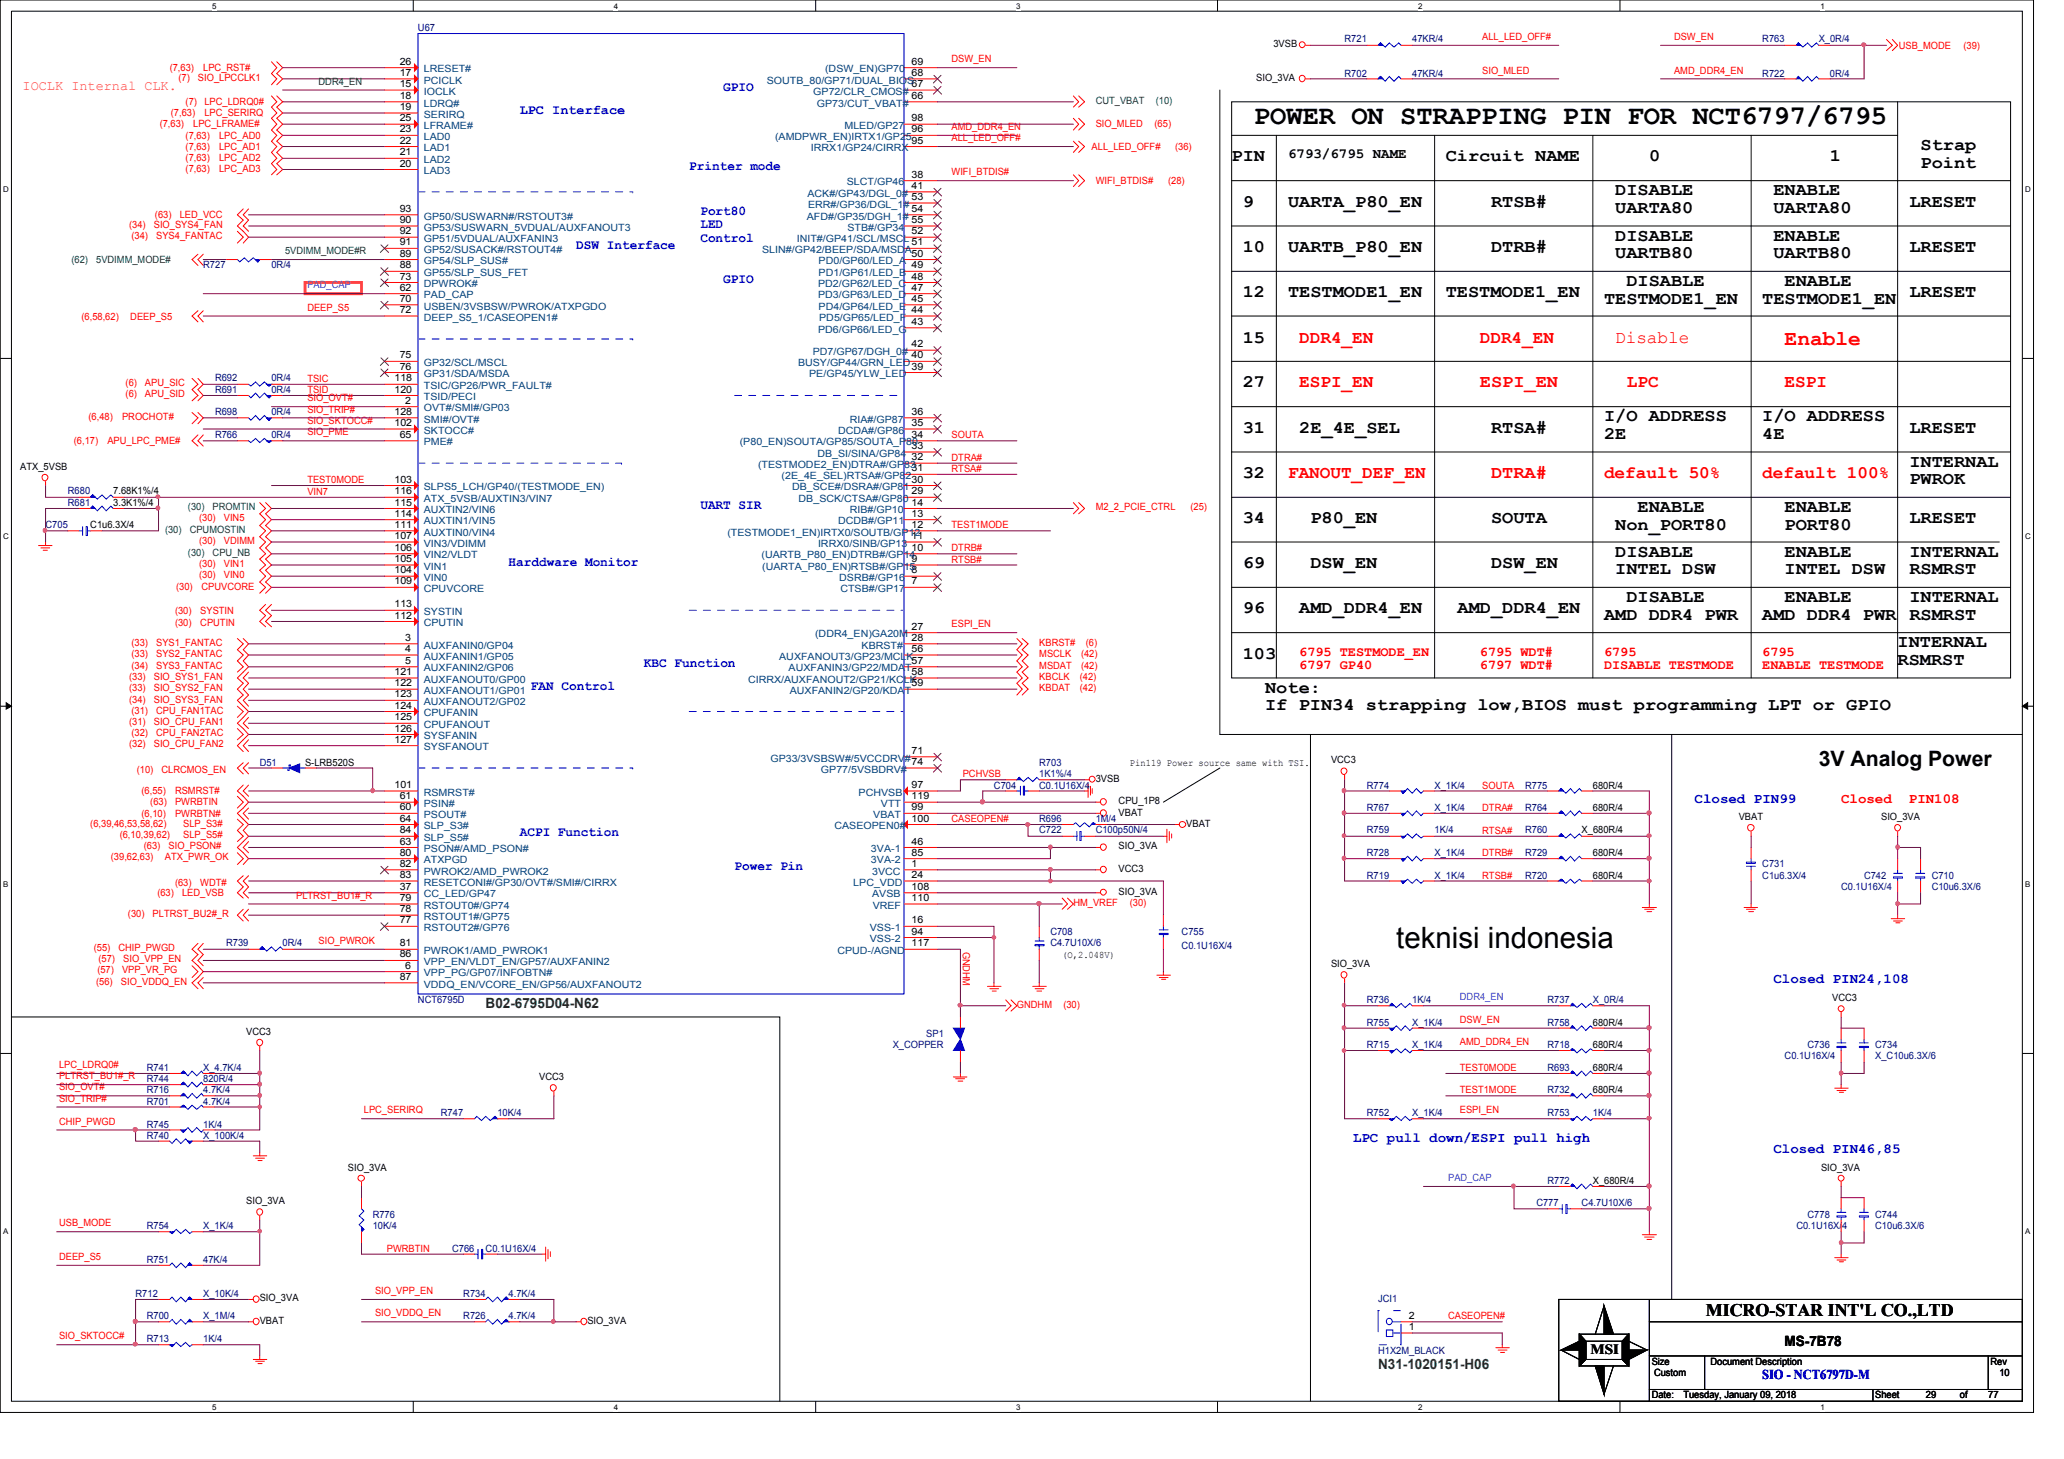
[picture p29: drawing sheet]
<svg xmlns="http://www.w3.org/2000/svg" width="297mm" height="210mm" viewBox="0 0 297 210" stroke-linecap="round" stroke-linejoin="round" font-family="sans-serif">
<defs><g id="words">
<text font-size="4.2" x="200.9" y="136.4">teknisi indonesia</text>
<text font-size="3.9" x="180.5" y="17.9">POWER ON STRAPPING PIN FOR NCT6797/6795</text>
<text font-size="3" fill="#f00" x="256.8" y="49.7">Enable</text>
<text font-size="3" x="261.7" y="110.2">3V Analog Power</text>
<g font-size="2.5">
<text x="177.2" y="23.2">PIN</text>
<text x="208.1" y="23.2">Circuit NAME</text>
<text x="237.4" y="23.2">0</text>
<text x="263.3" y="23.2">1</text>
<text x="276.4" y="21.6">Strap</text>
<text x="178.9" y="29.7">9</text>
<text x="185.4" y="29.7">UARTA_P80_EN</text>
<text x="214.6" y="29.7">RTSB#</text>
<text x="232.4" y="28.1">DISABLE</text>
<text x="255.2" y="28.1">ENABLE</text>
<text x="274.8" y="29.7">LRESET</text>
<text x="276.4" y="24.1">Point</text>
<text x="232.4" y="30.6">UARTA80</text>
<text x="232.4" y="34.6">DISABLE</text>
<text x="255.2" y="34.6">ENABLE</text>
<text x="255.2" y="30.6">UARTA80</text>
<text x="178.9" y="36.2">10</text>
<text x="185.4" y="36.2">UARTB_P80_EN</text>
<text x="214.6" y="36.2">DTRB#</text>
<text x="232.4" y="37.2">UARTB80</text>
<text x="234.1" y="41.1">DISABLE</text>
<text x="255.2" y="37.2">UARTB80</text>
<text x="256.8" y="41.1">ENABLE</text>
<text x="274.8" y="36.2">LRESET</text>
<text x="178.9" y="42.8">12</text>
<text x="185.4" y="42.8">TESTMODE1_EN</text>
<text x="208.1" y="42.8">TESTMODE1_EN</text>
<text x="230.8" y="43.7">TESTMODE1_EN</text>
<text x="253.6" y="43.7">TESTMODE1_EN</text>
<text x="274.8" y="42.8">LRESET</text>
<text x="178.9" y="49.3">15</text>
<text x="178.9" y="55.7">27</text>
<text x="178.9" y="62.2">31</text>
<text x="187" y="62.2">2E_4E_SEL</text>
<text x="214.6" y="62.2">RTSA#</text>
<text x="230.8" y="60.6">I/O ADDRESS</text>
<text x="230.8" y="63.2">2E</text>
<text x="253.6" y="60.6">I/O ADDRESS</text>
<text x="253.6" y="63.2">4E</text>
<text x="274.8" y="62.2">LRESET</text>
<text x="178.9" y="68.7">32</text>
<text x="274.8" y="67.1">INTERNAL</text>
<text x="274.8" y="69.7">PWROK</text>
<text x="178.9" y="75.3">34</text>
<text x="188.6" y="75.3">P80_EN</text>
<text x="214.6" y="75.3">SOUTA</text>
<text x="232.4" y="76.2">Non_PORT80</text>
<text x="235.7" y="73.7">ENABLE</text>
<text x="256.8" y="73.7">ENABLE</text>
<text x="256.8" y="76.2">PORT80</text>
<text x="274.8" y="75.3">LRESET</text>
<text x="178.9" y="81.8">69</text>
<text x="188.6" y="81.8">DSW_EN</text>
<text x="214.6" y="81.8">DSW_EN</text>
<text x="232.4" y="80.1">DISABLE</text>
<text x="232.4" y="82.6">INTEL DSW</text>
<text x="256.8" y="80.1">ENABLE</text>
<text x="256.8" y="82.6">INTEL DSW</text>
<text x="274.8" y="80.1">INTERNAL</text>
<text x="274.8" y="82.6">RSMRST</text>
<text x="178.9" y="88.2">96</text>
<text x="187" y="88.2">AMD_DDR4_EN</text>
<text x="209.8" y="88.2">AMD_DDR4_EN</text>
<text x="230.8" y="89.2">AMD DDR4 PWR</text>
<text x="234.1" y="86.6">DISABLE</text>
<text x="253.6" y="89.2">AMD DDR4 PWR</text>
<text x="256.8" y="86.6">ENABLE</text>
<text x="274.8" y="86.6">INTERNAL</text>
<text x="274.8" y="89.2">RSMRST</text>
<text x="178.9" y="94.7">103</text>
<text x="273.1" y="93.1">INTERNAL</text>
<text x="273.1" y="95.7">RSMRST</text>
<text x="182.1" y="99.7">Note:</text>
<text x="182.1" y="102.2">If PIN34 strapping low,BIOS must programming LPT or GPIO</text>
<text x="245.5" y="189.3">MICRO-STAR INT'L CO.,LTD</text>
</g>
<g font-size="2.5" fill="#f00">
<text x="187" y="49.3">DDR4_EN</text>
<text x="213" y="49.3">DDR4_EN</text>
<text x="232.4" y="49.3">Disable</text>
<text x="187" y="55.7">ESPI_EN</text>
<text x="213" y="55.7">ESPI_EN</text>
<text x="234.1" y="55.7">LPC</text>
<text x="256.8" y="55.7">ESPI</text>
<text x="185.4" y="68.7">FANOUT_DEF_EN</text>
<text x="214.6" y="68.7">DTRA#</text>
<text x="230.8" y="68.7">default 50%</text>
<text x="253.6" y="68.7">default 100%</text>
</g>
<g font-size="2">
<text x="185.4" y="22.8">6793/6795 NAME</text>
<text x="228.9" y="194.7">MSI</text>
<text x="256.8" y="193.7">MS-7B78</text>
</g>
<g font-size="2" fill="#00f">
<text x="243.9" y="115.5">Closed PIN99</text>
<text x="255.2" y="141.5">Closed PIN24,108</text>
<text x="194.7" y="164.3">LPC pull down/ESPI pull high</text>
<text x="255.2" y="165.9">Closed PIN46,85</text>
</g>
<g font-size="2" fill="#f00">
<text x="265" y="115.5">Closed</text>
<text x="274.7" y="115.5">PIN108</text>
</g>
<g font-size="2" fill="#008000">
<text x="69.9" y="144.9">B02-6795D04-N62</text>
<text x="198.3" y="197">N31-1020151-H06</text>
</g>
<text font-size="1.9" fill="#ff8000" x="3.3" y="13">IOCLK Internal CLK.</text>
<g font-size="1.9" fill="#00f">
<text x="74.8" y="16.3">LPC Interface</text>
<text x="104.1" y="13">GPIO</text>
<text x="99.2" y="24.5">Printer mode</text>
<text x="82.9" y="35.8">DSW Interface</text>
<text x="100.8" y="30.9">Port80</text>
<text x="100.8" y="32.9">LED</text>
<text x="100.8" y="34.8">Control</text>
<text x="104.1" y="40.7">GPIO</text>
<text x="100.8" y="73.2">UART SIR</text>
<text x="73.2" y="81.4">Harddware Monitor</text>
<text x="92.7" y="95.9">KBC Function</text>
<text x="76.4" y="99.2">FAN Control</text>
<text x="74.8" y="120.3">ACPI Function</text>
<text x="105.7" y="125.2">Power Pin</text>
<text x="253.6" y="198.4">SIO - NCT6797D-M</text>
</g>
<g font-size="1.9" fill="#f00">
<text x="187" y="94.3">6795 TESTMODE_EN</text>
<text x="213" y="94.3">6795 WDT#</text>
<text x="230.8" y="94.3">6795</text>
<text x="253.6" y="94.3">6795</text>
<text x="187" y="96.3">6797 GP40</text>
<text x="213" y="96.3">6797 WDT#</text>
<text x="230.8" y="96.3">DISABLE TESTMODE</text>
<text x="253.6" y="96.3">ENABLE TESTMODE</text>
</g>
<g font-size="1.4" fill="#000080">
<text x="60.2" y="4.5">U67</text>
<text x="193.5" y="6.1">R721</text>
<text x="193.5" y="11">R702</text>
<text x="203.2" y="6.1">47KR/4</text>
<text x="203.2" y="11">47KR/4</text>
<text x="253.6" y="6.1">R763</text>
<text x="253.6" y="11">R722</text>
<text x="261.7" y="6.1">X_0R/4</text>
<text x="263.4" y="11">0R/4</text>
<text x="29.2" y="38.6">R727</text>
<text x="39.1" y="38.6">0R/4</text>
<text x="30.9" y="56.6">R691</text>
<text x="30.9" y="59.8">R698</text>
<text x="30.9" y="54.9">R692</text>
<text x="39.1" y="56.6">0R/4</text>
<text x="39.1" y="59.8">0R/4</text>
<text x="39.1" y="54.9">0R/4</text>
<text x="30.9" y="63">R766</text>
<text x="39.1" y="63">0R/4</text>
<text x="9.8" y="71.1">R680</text>
<text x="6.6" y="76">C705</text>
<text x="9.8" y="72.8">R681</text>
<text x="37.4" y="110.2">D51</text>
<text x="143" y="113.5">C704</text>
<text x="149.6" y="113.5">C0.1U16X/4</text>
<text x="149.6" y="110.2">R703</text>
<text x="149.6" y="111.8">1K1%/4</text>
<text x="196.7" y="113.5">R774</text>
<text x="206.5" y="113.5">X_1K/4</text>
<text x="219.5" y="113.5">R775</text>
<text x="149.6" y="118.3">R696</text>
<text x="149.6" y="119.9">C722</text>
<text x="157.7" y="118.3">1M/4</text>
<text x="157.7" y="119.9">C100p50N/4</text>
<text x="196.7" y="116.7">R767</text>
<text x="196.7" y="119.9">R759</text>
<text x="206.5" y="116.7">X_1K/4</text>
<text x="206.5" y="119.9">1K/4</text>
<text x="219.5" y="119.9">R760</text>
<text x="219.5" y="116.7">R764</text>
<text x="196.7" y="123.2">R728</text>
<text x="206.5" y="123.2">X_1K/4</text>
<text x="219.5" y="123.2">R729</text>
<text x="253.6" y="124.8">C731</text>
<text x="196.7" y="126.4">R719</text>
<text x="206.5" y="126.4">X_1K/4</text>
<text x="219.5" y="126.4">R720</text>
<text x="253.6" y="126.4">C1u6.3X/4</text>
<text x="265" y="128">C0.1U16X/4</text>
<text x="268.3" y="126.4">C742</text>
<text x="278" y="126.4">C710</text>
<text x="278" y="128">C10u6.3X/6</text>
<text x="32.6" y="136.1">R739</text>
<text x="40.7" y="136.1">0R/4</text>
<text x="151.2" y="134.5">C708</text>
<text x="151.2" y="136.1">C4.7U10X/6</text>
<text x="170" y="134.5">C755</text>
<text x="170" y="136.5">C0.1U16X/4</text>
<text x="60.2" y="144.3">NCT6795D</text>
<text x="133.3" y="149.2">SP1</text>
<text x="196.7" y="147.6">R755</text>
<text x="196.7" y="144.3">R736</text>
<text x="203.2" y="147.6">X_1K/4</text>
<text x="203.2" y="144.3">1K/4</text>
<text x="222.7" y="147.6">R758</text>
<text x="222.7" y="144.3">R737</text>
<text x="229.2" y="144.3">X_0R/4</text>
<text x="21.1" y="154.1">R741</text>
<text x="21.1" y="155.7">R744</text>
<text x="29.2" y="154.1">X_4.7K/4</text>
<text x="29.2" y="155.7">820R/4</text>
<text x="128.5" y="150.8">X_COPPER</text>
<text x="196.7" y="150.8">R715</text>
<text x="203.2" y="150.8">X_1K/4</text>
<text x="222.7" y="154.1">R693</text>
<text x="222.7" y="150.8">R718</text>
<text x="256.8" y="152.4">C0.1U16X/4</text>
<text x="260.1" y="150.8">C736</text>
<text x="269.9" y="150.8">C734</text>
<text x="269.9" y="152.4">X_C10u6.3X/6</text>
<text x="21.1" y="157.3">R716</text>
<text x="21.1" y="158.9">R701</text>
<text x="29.2" y="157.3">4.7K/4</text>
<text x="29.2" y="158.9">4.7K/4</text>
<text x="63.5" y="160.5">R747</text>
<text x="71.6" y="160.5">10K/4</text>
<text x="196.7" y="160.5">R752</text>
<text x="203.2" y="160.5">X_1K/4</text>
<text x="222.7" y="157.3">R732</text>
<text x="222.7" y="160.5">R753</text>
<text x="229.2" y="160.5">1K/4</text>
<text x="21.1" y="162.2">R745</text>
<text x="21.1" y="163.8">R740</text>
<text x="29.2" y="162.2">1K/4</text>
<text x="29.2" y="163.8">X_100K/4</text>
<text x="221.1" y="173.6">C777</text>
<text x="222.7" y="170.3">R772</text>
<text x="227.6" y="173.6">C4.7U10X/6</text>
<text x="21.1" y="176.8">R754</text>
<text x="29.2" y="176.8">X_1K/4</text>
<text x="53.6" y="175.2">R776</text>
<text x="53.6" y="176.8">10K/4</text>
<text x="258.5" y="176.8">C0.1U16X/4</text>
<text x="260.1" y="175.2">C778</text>
<text x="269.9" y="175.2">C744</text>
<text x="269.9" y="176.8">C10u6.3X/6</text>
<text x="21.1" y="181.7">R751</text>
<text x="29.2" y="181.7">47K/4</text>
<text x="65.1" y="180.1">C766</text>
<text x="69.9" y="180.1">C0.1U16X/4</text>
<text x="19.5" y="186.6">R712</text>
<text x="21.1" y="189.8">R700</text>
<text x="29.2" y="189.8">X_1M/4</text>
<text x="29.2" y="186.6">X_10K/4</text>
<text x="66.7" y="186.6">R734</text>
<text x="66.7" y="189.8">R726</text>
<text x="73.2" y="186.6">4.7K/4</text>
<text x="73.2" y="189.8">4.7K/4</text>
<text x="198.3" y="187.4">JCI1</text>
<text x="21.1" y="193">R713</text>
<text x="29.2" y="193">1K/4</text>
<text x="198.3" y="194.7">H1X2M_BLACK</text>
</g>
<g font-size="1.4" fill="#f00">
<text x="213.3" y="5.8">ALL_LED_OFF#</text>
<text x="240.9" y="5.8">DSW_EN</text>
<text x="24.4" y="10.2">(7,63)</text>
<text x="25.7" y="11.7">(7)</text>
<text x="28.5" y="11.7">SIO_LPCCLK1</text>
<text x="29.2" y="10.2">LPC_RST#</text>
<text x="136.9" y="9">DSW_EN</text>
<text x="213.3" y="10.6">SIO_MLED</text>
<text x="240.9" y="10.6">AMD_DDR4_EN</text>
<text x="273.3" y="7.1">USB_MODE</text>
<text x="282.6" y="7.1">(39)</text>
<text x="24.6" y="16.7">(7,63)</text>
<text x="26.7" y="15.1">(7)</text>
<text x="29.4" y="15.1">LPC_LDRQ0#</text>
<text x="29.4" y="16.7">LPC_SERIRQ</text>
<text x="23" y="18.3">(7,63)</text>
<text x="26.7" y="20">(7,63)</text>
<text x="26.7" y="21.6">(7,63)</text>
<text x="26.7" y="23.2">(7,63)</text>
<text x="27.8" y="18.3">LPC_LFRAME#</text>
<text x="31.5" y="20">LPC_AD0</text>
<text x="31.5" y="21.6">LPC_AD1</text>
<text x="31.5" y="23.2">LPC_AD2</text>
<text x="136.9" y="18.7">AMD_DDR4_EN</text>
<text x="136.9" y="20.3">ALL_LED_OFF#</text>
<text x="157.1" y="21.6">ALL_LED_OFF#</text>
<text x="157.7" y="18.3">SIO_MLED</text>
<text x="166.2" y="18.3">(65)</text>
<text x="169.1" y="21.6">(36)</text>
<text x="26.7" y="24.8">(7,63)</text>
<text x="31.5" y="24.8">LPC_AD3</text>
<text x="136.9" y="25.2">WIFI_BTDIS#</text>
<text x="157.7" y="26.4">WIFI_BTDIS#</text>
<text x="168.1" y="26.4">(28)</text>
<text x="18.6" y="32.8">(34)</text>
<text x="18.9" y="34.4">(34)</text>
<text x="22.1" y="32.8">SIO_SYS4_FAN</text>
<text x="22.3" y="31.3">(63)</text>
<text x="22.5" y="34.4">SYS4_FANTAC</text>
<text x="25.9" y="31.3">LED_VCC</text>
<text x="11.7" y="46">(6,58,62)</text>
<text x="18.8" y="46">DEEP_S5</text>
<text x="44.2" y="44.7">DEEP_S5</text>
<text x="18.1" y="55.5">(6)</text>
<text x="18.1" y="57.2">(6)</text>
<text x="20.9" y="55.5">APU_SIC</text>
<text x="20.9" y="57.2">APU_SID</text>
<text x="44.2" y="56.6">TSID</text>
<text x="44.2" y="54.9">TSIC</text>
<text x="44.2" y="57.7">SIO_OVT#</text>
<text x="44.2" y="59.4">SIO_TRIP#</text>
<text x="10.6" y="63.8">(6,17)</text>
<text x="12.7" y="60.5">(6,48)</text>
<text x="15.4" y="63.8">APU_LPC_PME#</text>
<text x="17.6" y="60.5">PROCHOT#</text>
<text x="44.2" y="62.7">SIO_PME</text>
<text x="44.2" y="61">SIO_SKTOCC#</text>
<text x="136.9" y="63.1">SOUTA</text>
<text x="44.2" y="71.2">VIN7</text>
<text x="44.2" y="69.5">TEST0MODE</text>
<text x="136.9" y="67.9">RTSA#</text>
<text x="136.9" y="66.3">DTRA#</text>
<text x="28.7" y="75">(30)</text>
<text x="32.2" y="75">VIN5</text>
<text x="136.9" y="76">TEST1MODE</text>
<text x="157.7" y="73.4">M2_2_PCIE_CTRL</text>
<text x="171.3" y="73.4">(25)</text>
<text x="28.7" y="78.3">(30)</text>
<text x="28.7" y="81.5">(30)</text>
<text x="28.7" y="83.1">(30)</text>
<text x="32.2" y="78.3">VDIMM</text>
<text x="32.2" y="81.5">VIN1</text>
<text x="32.2" y="83.1">VIN0</text>
<text x="136.9" y="80.9">RTSB#</text>
<text x="136.9" y="79.3">DTRB#</text>
<text x="25.2" y="88.4">(30)</text>
<text x="25.4" y="84.8">(30)</text>
<text x="28.8" y="88.4">SYSTIN</text>
<text x="29" y="84.8">CPUVCORE</text>
<text x="18.9" y="93">(33)</text>
<text x="18.9" y="94.6">(33)</text>
<text x="22.5" y="93">SYS1_FANTAC</text>
<text x="22.5" y="94.6">SYS2_FANTAC</text>
<text x="25.2" y="90">(30)</text>
<text x="28.8" y="90">CPUTIN</text>
<text x="136.9" y="90.3">ESPI_EN</text>
<text x="149.6" y="93">KBRST#</text>
<text x="149.6" y="94.6">MSCLK</text>
<text x="155.6" y="94.6">(42)</text>
<text x="156.2" y="93">(6)</text>
<text x="18.6" y="97.8">(33)</text>
<text x="18.6" y="99.4">(33)</text>
<text x="18.6" y="101.1">(34)</text>
<text x="18.9" y="96.2">(34)</text>
<text x="22.1" y="97.8">SIO_SYS1_FAN</text>
<text x="22.1" y="99.4">SIO_SYS2_FAN</text>
<text x="22.1" y="101.1">SIO_SYS3_FAN</text>
<text x="22.5" y="96.2">SYS3_FANTAC</text>
<text x="149.6" y="96.2">MSDAT</text>
<text x="149.6" y="97.8">KBCLK</text>
<text x="149.6" y="99.4">KBDAT</text>
<text x="155.4" y="97.8">(42)</text>
<text x="155.4" y="99.4">(42)</text>
<text x="155.6" y="96.2">(42)</text>
<text x="18.6" y="104.3">(31)</text>
<text x="18.6" y="107.5">(32)</text>
<text x="18.9" y="102.7">(31)</text>
<text x="18.9" y="105.9">(32)</text>
<text x="22.1" y="104.3">SIO_CPU_FAN1</text>
<text x="22.1" y="107.5">SIO_CPU_FAN2</text>
<text x="22.5" y="102.7">CPU_FAN1TAC</text>
<text x="22.5" y="105.9">CPU_FAN2TAC</text>
<text x="19.7" y="111.2">(10)</text>
<text x="23.2" y="111.2">CLRCMOS_EN</text>
<text x="138.6" y="111.8">PCHVSB</text>
<text x="213.3" y="113.5">SOUTA</text>
<text x="13" y="119">(6,39,46,53,58,62)</text>
<text x="20.4" y="114.2">(6,55)</text>
<text x="20.4" y="117.5">(6,10)</text>
<text x="21.6" y="115.8">(63)</text>
<text x="25.2" y="114.2">RSMRST#</text>
<text x="25.2" y="117.5">PWRBTN#</text>
<text x="25.2" y="115.8">PWRBTIN</text>
<text x="26.4" y="119">SLP_S3#</text>
<text x="136.9" y="118.3">CASEOPEN#</text>
<text x="213.3" y="120">RTSA#</text>
<text x="213.3" y="116.7">DTRA#</text>
<text x="16" y="123.8">(39,62,63)</text>
<text x="17.2" y="120.6">(6,10,39,62)</text>
<text x="20.7" y="122.2">(63)</text>
<text x="23.7" y="123.8">ATX_PWR_OK</text>
<text x="24.3" y="122.2">SIO_PSON#</text>
<text x="26.4" y="120.6">SLP_S5#</text>
<text x="213.3" y="123.2">DTRB#</text>
<text x="18.4" y="131.9">(30)</text>
<text x="22" y="131.9">PLTRST_BU2#_R</text>
<text x="22.6" y="128.9">(63)</text>
<text x="25.2" y="127.4">(63)</text>
<text x="26.2" y="128.9">LED_VSB</text>
<text x="28.8" y="127.4">WDT#</text>
<text x="42.6" y="129.3">PLTRST_BU1#_R</text>
<text x="154.5" y="130.3">HM_VREF</text>
<text x="162.6" y="130.3">(30)</text>
<text x="213.3" y="126.4">RTSB#</text>
<text x="13.5" y="136.8">(55)</text>
<text x="17.1" y="136.8">CHIP_PWGD</text>
<text x="45.8" y="135.8">SIO_PWROK</text>
<text x="138.6" y="136.9" transform="rotate(90 138.6 136.9)">GNDHM</text>
<text x="13.8" y="141.7">(56)</text>
<text x="14" y="140">(57)</text>
<text x="14.2" y="138.4">(57)</text>
<text x="17.4" y="141.7">SIO_VDDQ_EN</text>
<text x="17.6" y="140">VPP_VR_PG</text>
<text x="17.7" y="138.4">SIO_VPP_EN</text>
<text x="146.3" y="144.9">GNDHM</text>
<text x="153" y="144.9">(30)</text>
<text x="210.1" y="147.2">DSW_EN</text>
<text x="8.5" y="153.7">LPC_LDRQ0#</text>
<text x="8.5" y="155.3">PLTRST_BU1#_R</text>
<text x="210.1" y="150.4">AMD_DDR4_EN</text>
<text x="210.1" y="154.1">TEST0MODE</text>
<text x="8.5" y="161.8">CHIP_PWGD</text>
<text x="8.5" y="156.9">SIO_OVT#</text>
<text x="8.5" y="158.5">SIO_TRIP#</text>
<text x="52.4" y="160.2">LPC_SERIRQ</text>
<text x="210.1" y="160.2">ESPI_EN</text>
<text x="210.1" y="157.3">TEST1MODE</text>
<text x="8.5" y="176.4">USB_MODE</text>
<text x="8.5" y="181.3">DEEP_S5</text>
<text x="55.7" y="180.1">PWRBTIN</text>
<text x="54" y="186.2">SIO_VPP_EN</text>
<text x="54" y="189.4">SIO_VDDQ_EN</text>
<text x="208.4" y="189.8">CASEOPEN#</text>
<text x="8.5" y="192.7">SIO_SKTOCC#</text>
</g>
<g font-size="1.4">
<text x="57.5" y="10.9">17</text>
<text x="57.5" y="9.3">26</text>
<text x="131.2" y="10.9">68</text>
<text x="131.2" y="9.3">69</text>
<text x="180.8" y="11.7">SIO_3VA</text>
<text x="183.3" y="6.8">3VSB</text>
<text x="57.5" y="12.5">15</text>
<text x="57.5" y="14.2">18</text>
<text x="57.5" y="15.8">19</text>
<text x="57.5" y="17.4">25</text>
<text x="131.2" y="17.4">98</text>
<text x="131.2" y="14.2">66</text>
<text x="131.2" y="12.5">67</text>
<text x="57.5" y="24">20</text>
<text x="57.5" y="22.4">21</text>
<text x="57.5" y="20.7">22</text>
<text x="57.5" y="19">23</text>
<text x="131.2" y="20.7">95</text>
<text x="131.2" y="19">96</text>
<text x="131.2" y="27.2">41</text>
<text x="131.2" y="28.8">53</text>
<text x="131.2" y="25.6">38</text>
<text x="57.5" y="32.1">90</text>
<text x="57.5" y="35.3">91</text>
<text x="57.5" y="33.7">92</text>
<text x="57.5" y="30.5">93</text>
<text x="131.2" y="35.3">51</text>
<text x="131.2" y="30.5">54</text>
<text x="131.2" y="33.7">52</text>
<text x="131.2" y="32.1">55</text>
<text x="57.5" y="41.8">62</text>
<text x="57.5" y="40.2">73</text>
<text x="57.5" y="38.6">88</text>
<text x="57.5" y="36.9">89</text>
<text x="131.2" y="41.8">47</text>
<text x="131.2" y="40.2">48</text>
<text x="131.2" y="38.6">49</text>
<text x="131.2" y="36.9">50</text>
<text x="57.5" y="43.4">70</text>
<text x="57.5" y="45">72</text>
<text x="131.2" y="46.7">43</text>
<text x="131.2" y="43.4">45</text>
<text x="131.2" y="45">44</text>
<text x="57.5" y="51.6">75</text>
<text x="57.5" y="53.2">76</text>
<text x="131.2" y="51.6">40</text>
<text x="131.2" y="50">42</text>
<text x="131.2" y="53.2">39</text>
<text x="56.8" y="54.9">118</text>
<text x="56.8" y="56.5">120</text>
<text x="56.8" y="59.7">128</text>
<text x="58.3" y="58.1">2</text>
<text x="131.2" y="59.7">36</text>
<text x="56.8" y="61.3">102</text>
<text x="57.5" y="63">65</text>
<text x="131.2" y="63">34</text>
<text x="131.2" y="61.3">35</text>
<text x="131.2" y="64.6">33</text>
<text x="2.9" y="67.6">ATX_5VSB</text>
<text x="16.3" y="71.1">7.68K1%/4</text>
<text x="56.8" y="69.4">103</text>
<text x="56.8" y="71.1">116</text>
<text x="131.2" y="66.2">32</text>
<text x="131.2" y="71.1">29</text>
<text x="131.2" y="69.4">30</text>
<text x="131.2" y="67.8">31</text>
<text x="13" y="76">C1u6.3X/4</text>
<text x="16.3" y="72.8">3.3K1%/4</text>
<text x="56.8" y="77.6">107</text>
<text x="56.8" y="75.9">111</text>
<text x="56.8" y="74.3">114</text>
<text x="56.8" y="72.7">115</text>
<text x="131.2" y="75.9">12</text>
<text x="131.2" y="77.6">11</text>
<text x="131.2" y="74.3">13</text>
<text x="131.2" y="72.7">14</text>
<text x="56.8" y="82.5">104</text>
<text x="56.8" y="80.9">105</text>
<text x="56.8" y="79.2">106</text>
<text x="131.2" y="79.2">10</text>
<text x="131.2" y="80.9">9</text>
<text x="131.2" y="82.5">8</text>
<text x="56.8" y="84.1">109</text>
<text x="56.8" y="89">112</text>
<text x="56.8" y="87.4">113</text>
<text x="131.2" y="84.1">7</text>
<text x="58.3" y="92.2">3</text>
<text x="58.3" y="93.8">4</text>
<text x="58.3" y="95.5">5</text>
<text x="131.2" y="95.5">57</text>
<text x="131.2" y="90.6">27</text>
<text x="131.2" y="93.8">56</text>
<text x="131.2" y="92.2">28</text>
<text x="56.8" y="97.1">121</text>
<text x="56.8" y="98.7">122</text>
<text x="56.8" y="100.3">123</text>
<text x="56.8" y="101.9">124</text>
<text x="131.2" y="97.1">58</text>
<text x="131.2" y="98.7">59</text>
<text x="56.8" y="103.6">125</text>
<text x="56.8" y="105.2">126</text>
<text x="56.8" y="106.8">127</text>
<text x="43.9" y="110.2">S-LRB520S</text>
<text x="56.8" y="113.4">101</text>
<text x="131.2" y="108.5">71</text>
<text x="131.2" y="110.1">74</text>
<text x="131.2" y="113.4">97</text>
<text x="157.7" y="112.4">3VSB</text>
<text x="162.6" y="110.2">Pin119 Power source same with TSI.</text>
<text x="191.6" y="109.8">VCC3</text>
<text x="229.2" y="113.5">680R/4</text>
<text x="57.5" y="116.6">60</text>
<text x="57.5" y="115">61</text>
<text x="57.5" y="118.2">64</text>
<text x="57.5" y="119.9">84</text>
<text x="131.2" y="118.2">100</text>
<text x="131.2" y="116.6">99</text>
<text x="131.2" y="115">119</text>
<text x="161" y="115.7">CPU_1P8</text>
<text x="161" y="117.3">VBAT</text>
<text x="170.7" y="119">VBAT</text>
<text x="227.6" y="119.9">X_680R/4</text>
<text x="229.2" y="116.7">680R/4</text>
<text x="250.2" y="117.9">VBAT</text>
<text x="270.7" y="117.9">SIO_3VA</text>
<text x="57.5" y="121.5">63</text>
<text x="57.5" y="123.1">80</text>
<text x="57.5" y="124.7">82</text>
<text x="131.2" y="124.7">1</text>
<text x="131.2" y="121.5">46</text>
<text x="131.2" y="123.1">85</text>
<text x="161" y="122.2">SIO_3VA</text>
<text x="161" y="125.5">VCC3</text>
<text x="229.2" y="123.2">680R/4</text>
<text x="57.5" y="128">37</text>
<text x="57.5" y="131.2">78</text>
<text x="57.5" y="129.6">79</text>
<text x="57.5" y="126.3">83</text>
<text x="131.2" y="126.3">24</text>
<text x="131.2" y="128">108</text>
<text x="131.2" y="129.6">110</text>
<text x="161" y="128.7">SIO_3VA</text>
<text x="229.2" y="126.4">680R/4</text>
<text x="57.5" y="132.8">77</text>
<text x="57.5" y="136.1">81</text>
<text x="57.5" y="137.8">86</text>
<text x="131.2" y="136.1">117</text>
<text x="131.2" y="132.8">16</text>
<text x="131.2" y="134.5">94</text>
<text x="152.9" y="137.8">(O,2.048V)</text>
<text x="57.5" y="141">87</text>
<text x="58.3" y="139.4">6</text>
<text x="191.6" y="139.1">SIO_3VA</text>
<text x="35.4" y="148.8">VCC3</text>
<text x="229.2" y="147.6">680R/4</text>
<text x="263.7" y="144">VCC3</text>
<text x="77.6" y="155.4">VCC3</text>
<text x="229.2" y="154.1">680R/4</text>
<text x="229.2" y="150.8">680R/4</text>
<text x="229.2" y="157.3">680R/4</text>
<text x="35.4" y="173.2">SIO_3VA</text>
<text x="50.1" y="168.4">SIO_3VA</text>
<text x="229.2" y="170.3">X_680R/4</text>
<text x="262.1" y="168.4">SIO_3VA</text>
<text x="37.4" y="190.5">VBAT</text>
<text x="37.4" y="187.2">SIO_3VA</text>
<text x="84.5" y="190.5">SIO_3VA</text>
<text x="202.7" y="191.3">1</text>
<text x="202.7" y="189.7">2</text>
<text x="237.7" y="196.3">Size</text>
<text x="238" y="198">Custom</text>
<text x="246.2" y="196.3">Document Description</text>
<text x="286.5" y="196.3">Rev</text>
<text x="287.7" y="198">10</text>
<text x="237.7" y="201.2">Date:</text>
<text x="242.3" y="201.2">Tuesday, January 09, 2018</text>
<text x="269.9" y="201.2">Sheet</text>
<text x="277.2" y="201.2">29</text>
<text x="282.1" y="201.2">of</text>
<text x="286.1" y="201.2">77</text>
</g>
<g font-size="1.4" fill="#004080">
<text x="61" y="10.4">LRESET#</text>
<text x="118.7" y="10.4">(DSW_EN)GP70</text>
<text x="61" y="13.6">IOCLK</text>
<text x="61" y="12">PCICLK</text>
<text x="61" y="15.3">LDRQ#</text>
<text x="61" y="16.9">SERIRQ</text>
<text x="110.4" y="12">SOUTB_80/GP71/DUAL_BIOS</text>
<text x="117" y="13.6">GP72/CLR_CMOS#</text>
<text x="117.6" y="15.3">GP73/CUT_VBAT#</text>
<text x="61" y="23.5">LAD2</text>
<text x="61" y="21.8">LAD1</text>
<text x="61" y="20.2">LAD0</text>
<text x="61" y="18.5">LFRAME#</text>
<text x="111.5" y="20.2">(AMDPWR_EN)IRTX1/GP25</text>
<text x="116.7" y="21.8">IRRX1/GP24/CIRRX</text>
<text x="121.5" y="18.5">MLED/GP27</text>
<text x="61" y="25.1">LAD3</text>
<text x="116.2" y="28.3">ACK#/GP43/DGL_0#</text>
<text x="116.3" y="29.9">ERR#/GP36/DGL_1#</text>
<text x="121.9" y="26.7">SLCT/GP46</text>
<text x="61" y="33.2">GP53/SUSWARN_5VDUAL/AUXFANOUT3</text>
<text x="61" y="34.8">GP51/5VDUAL/AUXFANIN3</text>
<text x="61" y="31.6">GP50/SUSWARN#/RSTOUT3#</text>
<text x="114.7" y="34.8">INIT#/GP41/SCL/MSCL</text>
<text x="116.1" y="31.6">AFD#/GP35/DGH_1#</text>
<text x="122" y="33.2">STB#/GP34</text>
<text x="61" y="41.3">DPWROK#</text>
<text x="61" y="39.7">GP55/SLP_SUS_FET</text>
<text x="61" y="38">GP54/SLP_SUS#</text>
<text x="61" y="36.4">GP52/SUSACK#/RSTOUT4#</text>
<text x="109.7" y="36.4">SLIN#/GP42/BEEP/SDA/MSDA</text>
<text x="117.7" y="41.3">PD2/GP62/LED_C</text>
<text x="117.8" y="39.7">PD1/GP61/LED_B</text>
<text x="117.8" y="38">PD0/GP60/LED_A</text>
<text x="61" y="42.9">PAD_CAP</text>
<text x="61" y="44.5">USBEN/3VSBSW/PWROK/ATXPGDO</text>
<text x="61" y="46.1">DEEP_S5_1/CASEOPEN1#</text>
<text x="117.7" y="47.8">PD6/GP66/LED_G</text>
<text x="117.7" y="42.9">PD3/GP63/LED_D</text>
<text x="117.8" y="44.5">PD4/GP64/LED_E</text>
<text x="117.9" y="46.1">PD5/GP65/LED_F</text>
<text x="61" y="52.7">GP32/SCL/MSCL</text>
<text x="114.8" y="52.7">BUSY/GP44/GRN_LED</text>
<text x="117" y="51.1">PD7/GP67/DGH_0#</text>
<text x="61" y="59.2">OVT#/SMI#/GP03</text>
<text x="61" y="54.3">GP31/SDA/MSDA</text>
<text x="61" y="56">TSIC/GP26/PWR_FAULT#</text>
<text x="61" y="57.6">TSID/PECI</text>
<text x="116.5" y="54.3">PE/GP45/YLW_LED</text>
<text x="61" y="64.1">PME#</text>
<text x="61" y="62.4">SKTOCC#</text>
<text x="61" y="60.8">SMI#/OVT#</text>
<text x="106.5" y="64.1">(P80_EN)SOUTA/GP85/SOUTA_P80</text>
<text x="117.6" y="65.7">DB_SI/SINA/GP84</text>
<text x="120.6" y="62.4">DCDA#/GP86</text>
<text x="122.3" y="60.8">RIA#/GP87</text>
<text x="61" y="70.5">SLPS5_LCH/GP40/(TESTMODE_EN)</text>
<text x="109.1" y="67.3">(TESTMODE2_EN)DTRA#/GP83</text>
<text x="112.5" y="68.9">(2E_4E_SEL)RTSA#/GP82</text>
<text x="114" y="70.5">DB_SCE#/DSRA#/GP81</text>
<text x="61" y="77">AUXTIN0/VIN4</text>
<text x="61" y="75.4">AUXTIN1/VIN5</text>
<text x="61" y="73.8">AUXTIN2/VIN6</text>
<text x="61" y="72.2">ATX_5VSB/AUXTIN3/VIN7</text>
<text x="104.7" y="77">(TESTMODE1_EN)IRTX0/SOUTB/GP12</text>
<text x="114.9" y="72.2">DB_SCK/CTSA#/GP80</text>
<text x="120.6" y="75.4">DCDB#/GP11</text>
<text x="122.3" y="73.8">RIB#/GP10</text>
<text x="61" y="83.6">VIN0</text>
<text x="61" y="82">VIN1</text>
<text x="61" y="80.3">VIN2/VLDT</text>
<text x="61" y="78.7">VIN3/VDIMM</text>
<text x="109.6" y="80.3">(UARTB_P80_EN)DTRB#/GP14</text>
<text x="109.7" y="82">(UARTA_P80_EN)RTSB#/GP15</text>
<text x="117.7" y="78.7">IRRX0/SINB/GP13</text>
<text x="120.8" y="83.6">DSRB#/GP16</text>
<text x="61" y="85.2">CPUVCORE</text>
<text x="61" y="88.5">SYSTIN</text>
<text x="120.9" y="85.2">CTSB#/GP17</text>
<text x="61" y="93.3">AUXFANIN0/GP04</text>
<text x="61" y="94.9">AUXFANIN1/GP05</text>
<text x="61" y="90.1">CPUTIN</text>
<text x="112.1" y="94.9">AUXFANOUT3/GP23/MCLK</text>
<text x="117.3" y="91.7">(DDR4_EN)GA20M</text>
<text x="124" y="93.3">KBRST#</text>
<text x="61" y="96.6">AUXFANIN2/GP06</text>
<text x="61" y="98.2">AUXFANOUT0/GP00</text>
<text x="61" y="99.8">AUXFANOUT1/GP01</text>
<text x="61" y="101.4">AUXFANOUT2/GP02</text>
<text x="107.7" y="98.2">CIRRX/AUXFANOUT2/GP21/KCLK</text>
<text x="113.5" y="96.6">AUXFANIN3/GP22/MDAT</text>
<text x="113.7" y="99.8">AUXFANIN2/GP20/KDAT</text>
<text x="61" y="103">CPUFANIN</text>
<text x="61" y="104.7">CPUFANOUT</text>
<text x="61" y="106.3">SYSFANIN</text>
<text x="61" y="108">SYSFANOUT</text>
<text x="110.9" y="109.6">GP33/3VSBSW#/5VCCDRV#</text>
<text x="118.1" y="111.2">GP77/5VSBDRV#</text>
<text x="61" y="117.7">PSOUT#</text>
<text x="61" y="116.1">PSIN#</text>
<text x="61" y="119.3">SLP_S3#</text>
<text x="61" y="114.5">RSMRST#</text>
<text x="120.1" y="119.3">CASEOPEN0#</text>
<text x="123.6" y="114.5">PCHVSB</text>
<text x="125.7" y="117.7">VBAT</text>
<text x="126.8" y="116.1">VTT</text>
<text x="61" y="122.6">PSON#/AMD_PSON#</text>
<text x="61" y="124.2">ATXPGD</text>
<text x="61" y="125.8">PWROK2/AMD_PWROK2</text>
<text x="61" y="121">SLP_S5#</text>
<text x="125.3" y="122.6">3VA-1</text>
<text x="125.3" y="124.2">3VA-2</text>
<text x="125.5" y="125.8">3VCC</text>
<text x="61" y="129.1">CC_LED/GP47</text>
<text x="61" y="130.7">RSTOUT0#/GP74</text>
<text x="61" y="127.4">RESETCONI#/GP30/OVT#/SMI#/CIRRX</text>
<text x="122.8" y="127.4">LPC_VDD</text>
<text x="125.5" y="129.1">AVSB</text>
<text x="125.6" y="130.7">VREF</text>
<text x="61" y="133.9">RSTOUT2#/GP76</text>
<text x="61" y="132.3">RSTOUT1#/GP75</text>
<text x="61" y="137.2">PWROK1/AMD_PWROK1</text>
<text x="120.5" y="137.2">CPUD-/AGND</text>
<text x="125.2" y="133.9">VSS-1</text>
<text x="125.2" y="135.6">VSS-2</text>
<text x="61" y="140.5">VPP_PG/GP07/INFOBTN#</text>
<text x="61" y="138.9">VPP_EN/VLDT_EN/GP57/AUXFANIN2</text>
<text x="61" y="142.1">VDDQ_EN/VCORE_EN/GP56/AUXFANOUT2</text>
</g>
<g font-size="1.4" fill="#008000">
<text x="45.8" y="12.2">DDR4_EN</text>
<text x="157.7" y="14.9">CUT_VBAT</text>
<text x="166.3" y="14.9">(10)</text>
<text x="10.3" y="37.8">(62)</text>
<text x="13.8" y="37.8">5VDIMM_MODE#</text>
<text x="41" y="36.6">5VDIMM_MODE#R</text>
<text x="23.7" y="76.7">(30)</text>
<text x="27" y="73.4">(30)</text>
<text x="27.3" y="76.7">CPUMOSTIN</text>
<text x="30.6" y="73.4">PROMTIN</text>
<text x="27" y="79.9">(30)</text>
<text x="30.6" y="79.9">CPU_NB</text>
</g>
<g font-size="1.4" fill="#8000ff">
<text x="44.2" y="41.5">PAD_CAP</text>
<text x="210.1" y="143.9">DDR4_EN</text>
<text x="208.4" y="169.9">PAD_CAP</text>
</g>
<g font-size="1.1">
<text x="30.5" y="1.3">5</text>
<text x="88.3" y="1.3">4</text>
<text x="146.3" y="1.3">3</text>
<text x="204.1" y="1.3">2</text>
<text x="262" y="1.3">1</text>
<text x=".5" y="27.6">D</text>
<text x="291.5" y="27.6">D</text>
<text x=".5" y="77.6">C</text>
<text x="291.5" y="77.6">C</text>
<text x=".5" y="127.6">B</text>
<text x="291.5" y="127.6">B</text>
<text x=".5" y="177.5">A</text>
<text x="291.5" y="177.5">A</text>
<text x="30.5" y="202.9">5</text>
<text x="88.3" y="202.9">4</text>
<text x="146.3" y="202.9">3</text>
<text x="204.1" y="202.9">2</text>
<text x="262" y="202.9">1</text>
</g>
</g></defs>
<path d="M0 0h292.7v203.2h-292.7zM1.6 1.6h289.4v200h-289.4z" fill="none" stroke="#000" stroke-width=".14"/>
<g fill="#fff">
<path d="M30.5 .3h.6v1.2h-.6z"/>
<path d="M30.5 201.8h.6v1.3h-.6z"/>
</g>
<path d="M59.5 0v1.6M59.5 201.6v1.6" fill="none" stroke="#000" stroke-width=".14"/>
<g fill="#fff">
<path d="M88.3 .3h.6v1.2h-.6z"/>
<path d="M88.3 201.8h.6v1.3h-.6z"/>
</g>
<path d="M117.4 0v1.6M117.4 201.6v1.6" fill="none" stroke="#000" stroke-width=".14"/>
<g fill="#fff">
<path d="M146.3 .3h.6v1.2h-.6z"/>
<path d="M146.3 201.8h.6v1.3h-.6z"/>
</g>
<path d="M175.2 0v1.6M175.2 201.6v1.6" fill="none" stroke="#000" stroke-width=".14"/>
<g fill="#fff">
<path d="M204.1 .3h.6v1.2h-.6z"/>
<path d="M204.1 201.8h.6v1.3h-.6z"/>
</g>
<path d="M233.1 0v1.6M233.1 201.6v1.6" fill="none" stroke="#000" stroke-width=".14"/>
<g fill="#fff">
<path d="M262 .3h.6v1.2h-.6z"/>
<path d="M262 201.8h.6v1.3h-.6z"/>
<path d="M.5 26.6h.7v1.3h-.7z"/>
<path d="M291.5 26.6h.7v1.3h-.7z"/>
<path d="M.5 76.5h.7v1.3h-.7z"/>
<path d="M291.5 76.5h.7v1.3h-.7z"/>
</g>
<path d="M0 51.6h1.6M291 51.6h1.7" fill="none" stroke="#000" stroke-width=".14"/>
<g fill="#fff">
<path d="M.5 126.6h.6v1.2h-.6z"/>
<path d="M291.5 126.6h.6v1.2h-.6z"/>
</g>
<path d="M0 101.6h1.6M.9 101.1l.7 .5-.7 .4zM291 101.6l.8-.5v.9zM291 101.6h1.7" fill="none" stroke="#000" stroke-width=".14"/>
<path d="M.9 101.1l.7 .5-.7 .4zM291 101.6l.8-.5v.9z" fill="#000"/>
<g fill="#fff">
<path d="M.5 176.5h.6v1.3h-.6z"/>
<path d="M291.5 176.5h.6v1.3h-.6z"/>
</g>
<g fill="none" stroke="#000" stroke-width=".14">
<path d="M175.6 13v92.7h115.4M177.3 14.6h112.1v82.9h-112.1zM177.3 19.5h95.8M183.7 19.5v78M206.5 19.5v78M229.2 19.5v78M252 19.5v78M273.1 14.6v82.9M177.3 26h112.1M177.3 32.5h112.1M177.3 39h112.1M177.3 45.5h112.1"/>
<path d="M177.3 52h112.1M177.3 58.5h112.1M177.3 65h112.1M177.3 78h110.4M177.3 71.5h112.1M177.3 91h112.1M177.3 84.5h112.1M175.6 110.5l-8.2 4.9M188.6 105.7v95.9M240.6 105.7v81.2M0 151.6h1.6M1.6 146.3h110.6v55.3"/>
<path d="M291 151.6h1.7M224.3 186.9h66.7v14.7h-66.7zM224.7 194.2l2.6 1.4M224.7 194.2l2.6-1.2v1.2zM227.3 191.9h7.1v4.6h-7.1zM227.3 191.9l.9 1.1v2.6l-.9 .9zM227.3 191.9l.9 1.1M228.2 193h5.3v2.6h-5.3zM228.2 195.6l-.9 .9M229.6 196.5h1.2v4.1zM230.8 187.9l1.4 4h-1.4zM230.8 187.9l-1.2 4"/>
<path d="M232.2 196.5l-1.4 4.1M233.5 195.6l.9 .9M234.4 191.9v4.6l-.9-.9v-2.6zM234.4 191.9l-.9 1.1M234.4 194.2h2.6l-2.6 1.4zM234.4 193l2.6 1.2M237.4 199.9h53.6M237.4 195.1h53.6M237.4 190.2h53.6M237.4 186.9v14.7M245.3 195.1v4.8M269.5 199.9v1.7"/>
<path d="M286.1 195.1v4.8"/>
</g>
<path d="M43.9 40.6h8.1v1.6h-8.1z" fill="none" stroke="#ff8000" stroke-width=".42"/>
<g fill="none" stroke="#f00" stroke-width=".14">
<path d="M39.1 13.8l.7 .8-.7 .8 .7 .9-.7 .7 .7 .9-.7 .8 .7 .8-.7 .8 .7 .8-.7 .8 .7 .9-.7 .7 .7 .9-.7 .7M39.1 8.9l.7 .8-.7 .9 .7 .7-.7 .9M39.8 13.8l.9 .8-.9 .8 .9 .9-.9 .7 .9 .9-.9 .8 .9 .8-.9 .8 .9 .8-.9 .8 .9 .9-.9 .7 .9 .9-.9 .7M39.8 8.9l.9 .8-.9 .9 .9 .7-.9 .9M154.5 13.8l.7 .8-.7 .8M154.5 17l.7 .9-.7 .8M155.2 13.8l.9 .8-.9 .8M155.2 17l.9 .9-.9 .8M187.9 11.3h.7M187.9 6.5h.7M271.5 5.7l.8 .8-.8 .8M272.3 5.7l.8 .8-.8 .8"/>
<path d="M28.5 36.6l-.9 .7 .9 .9M29.2 36.6l-.7 .7 .7 .9M34.2 33.3l.8 .8-.8 .9M35 30.1l-.8 .8 .8 .8-.8 .8 1.6 1.6-.8 .9M35.8 30.1l-.8 .8 .8 .8-.8 .8 .8 .8M154.5 20.3l.7 .8-.7 .8M154.5 25.1l.7 .9-.7 .8M155.2 20.3l.9 .8-.9 .8M155.2 25.1l.9 .9-.9 .8M27.6 54.4l.9 .9-.9 .8 .9 .8-.9 .8M27.6 59.4l.9 .7-.9 .9M28.5 44.7l-.9 .8 .9 .8"/>
<path d="M28.5 54.4l.7 .9-.7 .8 .7 .8-.7 .8M28.5 59.4l.7 .7-.7 .9M29.2 44.7l-.7 .8 .7 .8M5.5 78.5h2M5.9 78.8h1.3M6.2 79.2h.6M6.6 69.3v.6M6.6 78v.5M28.5 62.6l-.9 .8 .9 .8M29.2 62.6l-.7 .8 .7 .8M37.4 72.3l.8 .9-.8 .7 .8 .9-.8 .8 .8 .8-.8 .8 .8 .8-.8 .8 .8 .9-.8 .7 .8 .9-.8 .7 .8 .9-.8 .8 .8 .8-.8 .8M38.2 72.3l.9 .9-.9 .7 .9 .9-.9 .8 .9 .8-.9 .8 .9 .8-.9 .8 .9 .9-.9 .7 .9 .9-.9 .7 .9 .9-.9 .8 .9 .8-.9 .8"/>
<path d="M154.5 72.3l.7 .9-.7 .7M155.2 72.3l.9 .9-.9 .7M34.2 91.9l.8 .7-.8 .9 .8 .7-.8 .9 .8 .8-.8 .8M35 91.9l.8 .7-.8 .9 .8 .7-.8 .9 .8 .8-1.6 1.6 .8 .8-.8 .8 .8 .9-.8 .8 1.6 1.6-1.6 1.7 1.6 1.6-1.6 1.6 .8 .8M35.8 96.7l-.8 .8 .8 .8-.8 .8 .8 .9-.8 .8 .8 .8M38.2 87l-.8 .8 .8 .8-.8 .8 .8 .8M39.1 87l-.9 .8 .9 .8-.9 .8 .9 .8M146.3 91.9l.8 .7-.8 .9 .8 .7-.8 .9 .8 .8-.8 .8 .8 .8-.8 .8 .8 .8-.8 .9M147.1 91.9l.9 .7-.9 .9 .9 .7-.9 .9 .9 .8-.9 .8 .9 .8-.9 .8 .9 .8-.9 .9M34.2 101.6l.8 .8-.8 .8M34.2 104.8l.8 .9-.8 .7M34.2 117.9l.8 .7-.8 .9 .8 .8-.8 .8"/>
<path d="M34.2 114.6l.8 .8-.8 .8M35 112.9l-.8 .9 1.6 1.6-1.6 1.6 1.6 1.6-.8 .9 .8 .8-1.6 1.6 1.6 1.6-.8 .9M35 109.7l-.8 .8 .8 .8M35.8 103.2l-.8 .9 .8 .7M35.8 106.4l-.8 .9 .8 .8M35.8 112.9l-.8 .9 .8 .8M35.8 116.2l-.8 .8 .8 .9M35.8 109.7l-.8 .8 .8 .8M156.1 113.8h.5M156.1 112.2h.7M156.6 112.8v1.9M156.9 113.1v1.3"/>
<path d="M157.2 113.5v.6M157.7 115.4h.7M157.7 117h.7M167.9 119.3v1.9M168.3 119.6v1.3M168.6 120v.6M169.1 118.6h.6M193.5 111.5v.7M252 119.6v.7M273.1 119.6v.7M27.6 138.9l.9 .9-.9 .8M28.5 135.7l-.9 .9 .9 .7-.9 .9 1.6 1.6-1.6 1.6 .9 .8"/>
<path d="M29.2 135.7l-.7 .9 .7 .7-.7 .9 .7 .7M34.2 122.7l.8 .8-.8 .9M35 130.8l-.8 .9 .8 .8M35 126l-.8 .7 .8 .9-.8 .8 .8 .8M35.8 130.8l-.8 .9 .8 .8M35.8 126l-.8 .7 .8 .9-.8 .8 .8 .8M35.8 121.1l-.8 .8 .8 .8M152.9 129.2l.7 .9-.7 .7M153.6 129.2l.9 .9-.9 .7M157.7 121.9h.7M157.7 125.1h.7M157.7 128.4h.7"/>
<path d="M167.4 120.3h.5M167.4 139.8v.5M236.3 130.6h2.1M236.7 130.8h1.3M237 131.2h.7M237.4 130.1v.5M251 130.6h1.9M251.3 130.8h1.3M251.7 131.2h.7M252 130.1v.5M272.2 132.2h1.9M272.5 132.5h1.3"/>
<path d="M272.8 132.8h.6M273.1 131.7v.5M29.2 140.6l-.7 .8 .7 .8M37.4 150.5v.6M79.7 157.1v.6M137.2 154.9h1.9M137.5 155.2h1.3M137.9 155.5h.7M138.2 154.4v.5M142.1 141.9h2M142.5 142.2h1.2M142.8 142.6h.6"/>
<path d="M143 141.4v.5M144.7 143.9l.8 .8-.8 .8M145.5 143.9l.8 .8-.8 .8M148.6 141.9h2M149 142.2h1.2M149.2 142.6h.7M149.6 141.4v.5M166.5 140.3h1.9M166.8 140.6h1.3M167.2 140.9h.6M193.5 140.8v.6M264 156.6h2"/>
<path d="M264.4 156.9h1.2M264.7 157.1h.6M265 145.6v.7M265 156v.6M36.4 166.3h2M36.8 166.6h1.3M37.1 167h.6M37.4 174.9v.6M37.4 165.8v.5M52 170v.7M78.5 179.4v2M78.9 179.8v1.3"/>
<path d="M236.3 177.6h2.1M236.7 178h1.3M237 178.3h.7M237.4 177.2v.4M265 170v.7M35.8 190.2h.6M35.8 186.9h.6M36.4 195.6h2M36.8 195.8h1.3M37.1 196.2h.6M37.4 195.1v.5M78 180.4h.5"/>
<path d="M79.2 180.1v.7M82.9 190.2h.7M215.3 193.9h1.9M215.6 194.2h1.3M215.9 194.6h.6M216.2 193.5v.4M264 180.9h2M264.4 181.3h1.2M264.7 181.5h.6M265 180.4v.5"/>
<circle cx="187.4" cy="11.3" r=".45"/>
<circle cx="187.4" cy="6.4" r=".42"/>
<circle cx="6.5" cy="68.7" r=".45"/>
<circle cx="157.2" cy="112.1" r=".42"/>
<circle cx="158.8" cy="115.3" r=".45"/>
<circle cx="158.8" cy="117" r=".45"/>
<circle cx="170.2" cy="118.6" r=".45"/>
<circle cx="193.4" cy="110.9" r=".45"/>
<circle cx="252" cy="119.1" r=".48"/>
<circle cx="273.1" cy="119.1" r=".45"/>
<circle cx="158.8" cy="125.1" r=".45"/>
<circle cx="158.8" cy="121.9" r=".45"/>
<circle cx="158.8" cy="128.3" r=".42"/>
<circle cx="37.4" cy="150" r=".45"/>
<circle cx="79.6" cy="156.5" r=".45"/>
<circle cx="193.4" cy="140.2" r=".45"/>
<circle cx="265" cy="145.1" r=".42"/>
<circle cx="37.4" cy="174.4" r=".45"/>
<circle cx="52" cy="169.5" r=".45"/>
<circle cx="265" cy="169.5" r=".42"/>
<circle cx="36.8" cy="190.1" r=".45"/>
<circle cx="36.8" cy="186.9" r=".45"/>
<circle cx="84" cy="190.1" r=".45"/>
</g>
<g fill="#000">
<path d="M224.7 194.2l2.6-1.2v1.2zM230.8 187.9l1.4 4h-1.4zM234.4 194.2h2.6l-2.6 1.4zM229.6 196.5h1.2v4.1z"/>
<path d="M227.3 191.9l.9 1.1v2.6l-.9 .9z" fill-rule="evenodd"/>
<path d="M227.3 191.9l.9 1.1v2.6l-.9 .9z" fill-rule="evenodd"/>
<path d="M227.3 191.9l.9 1.1v2.6l-.9 .9z" fill-rule="evenodd"/>
<path d="M234.4 191.9v4.6l-.9-.9v-2.6z" fill-rule="evenodd"/>
<path d="M234.4 191.9v4.6l-.9-.9v-2.6z" fill-rule="evenodd"/>
<path d="M234.4 191.9v4.6l-.9-.9v-2.6z" fill-rule="evenodd"/>
</g>
<path d="M258.5 6.5l.3-.3 .7 .6 .6-.6 .6 .6 .7-.6 .3 .3" fill="none" stroke="#00f" stroke-width=".14"/>
<path d="M258.8 6.2l.3 .3h-.6l.3-.3 .3 .3z" fill-rule="evenodd" fill="#00f"/>
<path d="M258.8 6.2l.3 .3h-.6l.3-.3 .3 .3zM35.8 56.9l.3 .3 .7-.6 .6 .6 .7-.6 .6 .6 .4-.3M68.8 179.8v1.3M69.3 179.8h.2v1.3h-.2zM68.3 180.4h.5M69.5 180.4h.4" fill="none" stroke="#00f" stroke-width=".14"/>
<path d="M256.8 6.5h1.7M261.7 6.5h1.7M66.7 180.4h1.6M69.9 180.4h1.7" fill="none" stroke="#f00" stroke-width=".14"/>
<path d="M38.4 56.9h.7l-.4 .3z" fill-rule="evenodd" fill="#00f"/>
<path d="M38.4 56.9h.7l-.4 .3zM226 147.9l.3-.3 .7 .7 .6-.7 .6 .7 .7-.7 .3 .3" fill="none" stroke="#00f" stroke-width=".14"/>
<path d="M34.2 56.9h1.6M39.1 56.9h1.6" fill="none" stroke="#f00" stroke-width=".14"/>
<path d="M226.3 147.6l.3 .3h-.6l.3-.3 .3 .3z" fill-rule="evenodd" fill="#00f"/>
<path d="M272.5 125.6h1.3M272.5 126.2h1.3v.1h-1.3zM273.1 126.3v.4M273.1 125.1v.5M26 154.4l.4-.3 .6 .7 .6-.7 .7 .7 .7-.7 .2 .3M226.3 147.6l.3 .3h-.6l.3-.3 .3 .3z" fill="none" stroke="#00f" stroke-width=".14"/>
<path d="M273.1 126.7v1.7M273.1 123.5v1.6M224.3 147.9h1.7M229.2 147.9h1.6" fill="none" stroke="#f00" stroke-width=".14"/>
<path d="M26.4 154.1l.3 .3h-.7l.4-.3 .3 .3z" fill-rule="evenodd" fill="#00f"/>
<path d="M60.2 4.8h69.9v138.2h-69.9zM26.4 154.1l.3 .3h-.7l.4-.3 .3 .3z" fill="none" stroke="#00f" stroke-width=".14"/>
<g fill="none" stroke="#f00" stroke-width=".14">
<path d="M55.3 58.5h4.9M130.1 79.7h4.8M130.1 78h4.8M130.1 76.4h4.8M130.1 74.8h4.8M130.1 73.2h4.8M55.3 92.6h4.9M55.3 94.2h4.9M55.3 95.9h4.9M130.1 84.5h4.8M130.1 82.9h4.8M130.1 81.3h4.8"/>
<path d="M55.3 139.8h4.9M130.1 125.1h4.8M24.4 154.4h1.6M29.2 154.4h1.7"/>
</g>
<g fill="none" stroke="#fff" stroke-width=".14" stroke-dasharray="1 1 1 1 1 1 1 1">
<path d="M60.2 27.6h30.9M91.1 27.6h.1M60.2 48.8h30.9M91.1 48.8h.1M105.7 56.9h24.4M130.1 56.9h.1M60.2 66.6h29.2M89.4 66.6h.1M99.2 87.8h30.9M130.1 87.8h.1M60.2 110.5h30.9M91.1 110.5h.1"/>
<path d="M99.2 102.4h30.9M130.1 102.4h.1"/>
</g>
<g fill="none" stroke="#00f" stroke-width=".14" stroke-dasharray="1 1 1 1 1 1 1 1">
<path d="M60.2 27.6h30.9M91.1 27.6h.1M60.2 48.8h30.9M91.1 48.8h.1M105.7 56.9h24.4M130.1 56.9h.1M60.2 66.6h29.2M89.4 66.6h.1M99.2 87.8h30.9M130.1 87.8h.1M60.2 110.5h30.9M91.1 110.5h.1"/>
<path d="M99.2 102.4h30.9M130.1 102.4h.1"/>
</g>
<path d="M134.4 77.5l1.1 1.1M134.4 74.3l1.1 1.1M135.4 77.5l-1.1 1.1M135.4 74.3l-1.1 1.1M134.4 84l1.1 1.1M134.4 82.4l1.1 1.1M135.4 84l-1.1 1.1M135.4 82.4l-1.1 1.1" fill="none" stroke="#804000" stroke-width=".14"/>
<path d="M59.6 12.4l.6 .6-.6 .5z" fill="#f00"/>
<path d="M55.3 13h4.9M59.6 12.4l.6 .6-.6 .5zM130.1 133.3h4.8" fill="none" stroke="#f00" stroke-width=".14"/>
<path d="M59.6 10.8l.6 .5-.6 .6z" fill="#f00"/>
<path d="M55.3 11.3h4.9M55.3 14.6h4.9M55.3 16.3h4.9M55.3 19.5h4.9M59.6 10.8l.6 .5-.6 .6zM55.3 24.4h4.9M55.3 22.8h4.9M55.3 21.1h4.9M130.1 126.7h4.8" fill="none" stroke="#f00" stroke-width=".14"/>
<path d="M59.6 17.4l.6 .5-.6 .5z" fill="#f00"/>
<path d="M55.3 17.9h4.9M59.6 17.4l.6 .5-.6 .5z" fill="none" stroke="#f00" stroke-width=".14"/>
<path d="M59.6 9.2l.6 .5-.6 .5z" fill="#f00"/>
<g fill="none" stroke="#f00" stroke-width=".14">
<path d="M55.3 9.7h4.9M59.6 9.2l.6 .5-.6 .5zM130.1 26h4.8M130.1 27.6h4.8M130.1 39h4.8M130.1 37.3h4.8M130.1 35.7h4.8M130.1 34.1h4.8M130.1 29.2h4.8M130.1 30.9h4.8M130.1 32.5h4.8M130.1 53.6h4.8"/>
<path d="M130.1 52h4.8M130.1 50.4h4.8M130.1 47.2h4.8M130.1 45.5h4.8M130.1 43.9h4.8M130.1 42.2h4.8M130.1 40.6h4.8M130.1 71.5h4.8M130.1 69.9h4.8M130.1 68.2h4.8M130.1 66.6h4.8M130.1 65h4.8"/>
<path d="M130.1 63.4h4.8M130.1 61.7h4.8M130.1 60.1h4.8M130.1 91h4.8M130.1 92.6h4.8M130.1 94.2h4.8M130.1 95.9h4.8M130.1 97.5h4.8M130.1 99.1h4.8M55.3 117h4.9M55.3 128.4h4.9M130.1 121.9h4.8"/>
</g>
<g fill="none" stroke="#804000" stroke-width=".14">
<path d="M134.4 27.1l1.1 1.1M134.4 38.5l1.1 1.1M134.4 36.8l1.1 1.1M134.4 35.2l1.1 1.1M134.4 33.6l1.1 1.1M134.4 28.7l1.1 1.1M134.4 30.4l1.1 1.1M134.4 32l1.1 1.1M135.4 27.1l-1.1 1.1M135.4 38.5l-1.1 1.1M135.4 36.8l-1.1 1.1M135.4 35.2l-1.1 1.1"/>
<path d="M135.4 33.6l-1.1 1.1M135.4 28.7l-1.1 1.1M135.4 30.4l-1.1 1.1M135.4 32l-1.1 1.1M134.4 59.6l1.1 1.1M134.4 53.1l1.1 1.1M134.4 51.5l1.1 1.1M134.4 49.9l1.1 1.1M134.4 46.7l1.1 1.1M134.4 45l1.1 1.1M134.4 43.4l1.1 1.1M134.4 41.7l1.1 1.1"/>
<path d="M134.4 40.1l1.1 1.1M135.4 59.6l-1.1 1.1M135.4 53.1l-1.1 1.1M135.4 51.5l-1.1 1.1M135.4 49.9l-1.1 1.1M135.4 46.7l-1.1 1.1M135.4 45l-1.1 1.1M135.4 43.4l-1.1 1.1M135.4 41.7l-1.1 1.1M135.4 40.1l-1.1 1.1M134.4 71l1.1 1.1M134.4 69.3l1.1 1.1"/>
<path d="M134.4 64.5l1.1 1.1M134.4 61.2l1.1 1.1M135.4 71l-1.1 1.1M135.4 69.3l-1.1 1.1M135.4 64.5l-1.1 1.1M135.4 61.2l-1.1 1.1"/>
</g>
<path d="M59.6 114.9l.6 .5-.6 .5z" fill="#f00"/>
<path d="M55.3 42.2h4.9M55.3 115.4h4.9M59.6 114.9l.6 .5-.6 .5zM55.3 121.9h4.9" fill="none" stroke="#f00" stroke-width=".14"/>
<path d="M59.6 118.1l.6 .5-.6 .5z" fill="#f00"/>
<g fill="none" stroke="#f00" stroke-width=".14">
<path d="M130.1 14.6h4.8M130.1 13h4.8M130.1 11.3h4.8M130.1 9.7h4.8M55.3 43.9h4.9M55.3 45.5h4.9M55.3 40.6h4.9M55.3 52h4.9M55.3 53.6h4.9M55.3 63.4h4.9M55.3 118.6h4.9M59.6 118.1l.6 .5-.6 .5z"/>
<path d="M130.1 108.9h4.8M130.1 110.5h4.8M55.3 133.3h4.9M55.3 131.7h4.9M55.3 130.1h4.9"/>
</g>
<g fill="none" stroke="#804000" stroke-width=".14">
<path d="M134.4 12.4l1.1 1.1M134.4 10.8l1.1 1.1M135.4 12.4l-1.1 1.1M135.4 10.8l-1.1 1.1M54.8 43.4l1.1 1.1M54.8 40.1l1.1 1.1M54.8 51.5l1.1 1.1M54.8 53.1l1.1 1.1M55.8 43.4l-1.1 1.1M55.8 40.1l-1.1 1.1M55.8 51.5l-1.1 1.1M55.8 53.1l-1.1 1.1"/>
<path d="M134.4 108.4l1.1 1.1M134.4 110l1.1 1.1M135.4 108.4l-1.1 1.1M135.4 110l-1.1 1.1M54.8 132.8l1.1 1.1M55.8 132.8l-1.1 1.1"/>
</g>
<path d="M59.6 123l.6 .5-.6 .5z" fill="#f00"/>
<path d="M55.3 123.5h4.9M55.3 136.6h4.9M55.3 125.1h4.9M55.3 126.7h4.9M59.6 123l.6 .5-.6 .5z" fill="none" stroke="#f00" stroke-width=".14"/>
<path d="M54.8 124.6l1.1 1.1M55.8 124.6l-1.1 1.1" fill="none" stroke="#804000" stroke-width=".14"/>
<path d="M59.6 119.8l.6 .5-.6 .5z" fill="#f00"/>
<g fill="none" stroke="#f00" stroke-width=".14">
<path d="M130.1 19.5h4.8M55.3 39h4.9M55.3 37.3h4.9M55.3 32.5h4.9M55.3 35.7h4.9M55.3 34.1h4.9M55.3 30.9h4.9M130.1 21.1h4.8M59.6 119.8l.6 .5-.6 .5zM55.3 120.3h4.9M55.3 138.2h4.9M130.1 123.5h4.8"/>
<path d="M130.1 134.9h4.8M55.3 141.4h4.9"/>
</g>
<path d="M54.8 38.5l1.1 1.1M54.8 35.2l1.1 1.1M55.8 38.5l-1.1 1.1M55.8 35.2l-1.1 1.1" fill="none" stroke="#804000" stroke-width=".14"/>
<path d="M130.1 113.8l.5-.5v1z" fill="#f00"/>
<path d="M130.1 17.9h4.8M130.1 113.8l.5-.5v1zM130.1 113.8h4.8M130.1 117h4.8" fill="none" stroke="#f00" stroke-width=".14"/>
<path d="M130.1 118.6l.5-.5v1z" fill="#f00"/>
<path d="M55.3 113.8h4.9M130.1 118.6l.5-.5v1zM130.1 118.6h4.8" fill="none" stroke="#f00" stroke-width=".14"/>
<path d="M59.6 61.2l.6 .5-.6 .5z" fill="#f00"/>
<path d="M55.3 61.7h4.9M59.6 61.2l.6 .5-.6 .5z" fill="none" stroke="#f00" stroke-width=".14"/>
<path d="M59.6 69.3l.6 .6-.6 .5z" fill="#f00"/>
<path d="M55.3 69.9h4.9M59.6 69.3l.6 .6-.6 .5z" fill="none" stroke="#f00" stroke-width=".14"/>
<path d="M59.6 82.4l.6 .5-.6 .5z" fill="#f00"/>
<path d="M55.3 82.9h4.9M59.6 82.4l.6 .5-.6 .5z" fill="none" stroke="#f00" stroke-width=".14"/>
<path d="M59.6 80.8l.6 .5-.6 .5z" fill="#f00"/>
<path d="M55.3 81.3h4.9M59.6 80.8l.6 .5-.6 .5z" fill="none" stroke="#f00" stroke-width=".14"/>
<path d="M59.6 79.2l.6 .5-.6 .5z" fill="#f00"/>
<path d="M55.3 79.7h4.9M59.6 79.2l.6 .5-.6 .5z" fill="none" stroke="#f00" stroke-width=".14"/>
<path d="M59.6 77.5l.6 .5-.6 .5z" fill="#f00"/>
<path d="M55.3 78h4.9M59.6 77.5l.6 .5-.6 .5zM130.1 128.4h4.8" fill="none" stroke="#f00" stroke-width=".14"/>
<path d="M59.6 84l.6 .5-.6 .5z" fill="#f00"/>
<path d="M55.3 84.5h4.9M59.6 84l.6 .5-.6 .5zM130.1 130.1h4.8" fill="none" stroke="#f00" stroke-width=".14"/>
<path d="M59.6 75.9l.6 .5-.6 .5z" fill="#f00"/>
<path d="M55.3 76.4h4.9M59.6 75.9l.6 .5-.6 .5z" fill="none" stroke="#f00" stroke-width=".14"/>
<path d="M59.6 88.9l.6 .5-.6 .5z" fill="#f00"/>
<path d="M55.3 89.4h4.9M59.6 88.9l.6 .5-.6 .5z" fill="none" stroke="#f00" stroke-width=".14"/>
<path d="M59.6 87.3l.6 .5-.6 .5z" fill="#f00"/>
<path d="M55.3 87.8h4.9M59.6 87.3l.6 .5-.6 .5z" fill="none" stroke="#f00" stroke-width=".14"/>
<path d="M59.6 74.3l.6 .5-.6 .5z" fill="#f00"/>
<path d="M55.3 74.8h4.9M59.6 74.3l.6 .5-.6 .5z" fill="none" stroke="#f00" stroke-width=".14"/>
<path d="M59.6 72.6l.6 .6-.6 .5z" fill="#f00"/>
<path d="M55.3 73.2h4.9M59.6 72.6l.6 .6-.6 .5z" fill="none" stroke="#f00" stroke-width=".14"/>
<path d="M59.6 71l.6 .5-.6 .6z" fill="#f00"/>
<path d="M55.3 55.3h4.9M55.3 56.9h4.9M55.3 71.5h4.9M59.6 71l.6 .5-.6 .6zM55.3 97.5h4.9M55.3 99.1h4.9M55.3 100.8h4.9M130.1 115.4h4.8M130.1 136.6h4.8" fill="none" stroke="#f00" stroke-width=".14"/>
<path d="M59.6 101.9l.6 .5-.6 .5z" fill="#f00"/>
<path d="M55.3 102.4h4.9M55.3 104.1h4.9M59.6 101.9l.6 .5-.6 .5z" fill="none" stroke="#f00" stroke-width=".14"/>
<path d="M59.6 105.2l.6 .5-.6 .5z" fill="#f00"/>
<path d="M55.3 60.1h4.9M55.3 105.7h4.9M55.3 107.3h4.9M59.6 105.2l.6 .5-.6 .5z" fill="none" stroke="#f00" stroke-width=".14"/>
<path d="M226 157.7l.3-.4 .7 .7 .6-.7 .6 .7 .7-.7 .3 .4" fill="none" stroke="#00f" stroke-width=".14"/>
<path d="M226.3 157.3l.3 .4h-.6l.3-.4 .3 .4z" fill-rule="evenodd" fill="#00f"/>
<path d="M13 71.5l.3-.3 .7 .6 .7-.6 .6 .6 .7-.6 .3 .3M226.3 157.3l.3 .4h-.6l.3-.4 .3 .4z" fill="none" stroke="#00f" stroke-width=".14"/>
<path d="M224.3 157.7h1.7M229.2 157.7h1.6" fill="none" stroke="#f00" stroke-width=".14"/>
<path d="M13.3 71.2l.4 .3h-.7l.3-.3 .4 .3z" fill-rule="evenodd" fill="#00f"/>
<path d="M13 73.2l.3-.4 .7 .7 .7-.7 .6 .7 .7-.7 .3 .4M13.3 71.2l.4 .3h-.7l.3-.3 .4 .3z" fill="none" stroke="#00f" stroke-width=".14"/>
<path d="M11.4 71.5h1.6M16.3 71.5h1.6" fill="none" stroke="#f00" stroke-width=".14"/>
<path d="M13.3 72.8l.4 .4h-.7l.3-.4 .4 .4z" fill-rule="evenodd" fill="#00f"/>
<path d="M13.3 72.8l.4 .4h-.7l.3-.4 .4 .4zM275.7 126.2h1.3v.1h-1.3zM275.7 125.6h1.3M276.4 126.3v.4M276.4 125.1v.5M69.9 186.9l.3-.3 .7 .7 .7-.7 .6 .7 .7-.7 .3 .3" fill="none" stroke="#00f" stroke-width=".14"/>
<path d="M11.4 73.2h1.6M16.3 73.2h1.6M276.4 126.7v1.7M276.4 123.5v1.6" fill="none" stroke="#f00" stroke-width=".14"/>
<path d="M72.5 186.9l.4-.3 .3 .3h-.7l.4-.3z" fill-rule="evenodd" fill="#00f"/>
<path d="M26 157.7l.4-.4 .6 .7 .6-.7 .7 .7 .7-.7 .2 .4M72.5 186.9l.4-.3 .3 .3h-.7l.4-.3z" fill="none" stroke="#00f" stroke-width=".14"/>
<path d="M68.3 186.9h1.6M73.2 186.9h1.6" fill="none" stroke="#f00" stroke-width=".14"/>
<path d="M26.4 157.3l.3 .4h-.7l.4-.4 .3 .4z" fill-rule="evenodd" fill="#00f"/>
<path d="M26 156l.4-.3 .6 .7 .6-.7 .7 .7 .7-.7 .2 .3M26.4 157.3l.3 .4h-.7l.4-.4 .3 .4zM267.6 174.9h1.3v.2h-1.3zM267.6 174.4h1.3M268.3 175.1v.4M268.3 173.9v.5" fill="none" stroke="#00f" stroke-width=".14"/>
<path d="M24.4 157.7h1.6M29.2 157.7h1.7M268.3 175.5v1.7M268.3 172.3v1.6" fill="none" stroke="#f00" stroke-width=".14"/>
<path d="M26.4 155.7l.3 .3h-.7l.4-.3 .3 .3z" fill-rule="evenodd" fill="#00f"/>
<path d="M154.5 118.6l.3-.2 .6 .6 .7-.6 .7 .6 .6-.6 .3 .2M26.4 155.7l.3 .3h-.7l.4-.3 .3 .3z" fill="none" stroke="#00f" stroke-width=".14"/>
<path d="M24.4 156h1.6M29.2 156h1.7" fill="none" stroke="#f00" stroke-width=".14"/>
<path d="M157.1 118.6l.3-.2 .3 .2h-.6l.3-.2z" fill-rule="evenodd" fill="#00f"/>
<path d="M157.1 118.6l.3-.2 .3 .2h-.6l.3-.2zM26 162.6l.4 .3 .6-.7 .6 .7 .7-.7 .7 .7 .2-.3" fill="none" stroke="#00f" stroke-width=".14"/>
<path d="M152.9 118.6h1.6M157.7 118.6h1.6" fill="none" stroke="#f00" stroke-width=".14"/>
<path d="M26 162.6h.7l-.3 .3 .3-.3-.3 .3z" fill-rule="evenodd" fill="#00f"/>
<path d="M224.3 113.8l.4-.3 .6 .6 .7-.6 .6 .6 .7-.6 .3 .3M26 162.6h.7l-.3 .3 .3-.3-.3 .3z" fill="none" stroke="#00f" stroke-width=".14"/>
<path d="M24.4 162.6h1.6M29.2 162.6h1.7" fill="none" stroke="#f00" stroke-width=".14"/>
<path d="M224.7 113.5l.3 .3h-.7l.4-.3 .3 .3z" fill-rule="evenodd" fill="#00f"/>
<path d="M155 119.6v1.3M155.4 119.6h.2v1.3h-.2zM224.7 113.5l.3 .3h-.7l.4-.3 .3 .3zM154.5 120.3h.5M155.6 120.3h.5" fill="none" stroke="#00f" stroke-width=".14"/>
<path d="M222.7 113.8h1.6M227.6 113.8h1.6M152.9 120.3h1.6M156.1 120.3h1.6" fill="none" stroke="#f00" stroke-width=".14"/>
<path d="M137.2 147.9h1.6l-.6 1.6z" fill="#00f"/>
<path d="M137.2 147.9h1.6l-.6 1.6z" fill="none" stroke="#00f" stroke-width=".14"/>
<path d="M138.2 149.5l.6 1.6h-1.6z" fill="#00f"/>
<path d="M166.8 134.3h1.3v.2h-1.3zM166.8 133.8h1.3M167.4 134.5v.4M167.4 133.3v.5M224.3 120.3l.4-.3 .6 .6 .7-.6 .6 .6 .7-.6 .3 .3M138.2 149.5l.6 1.6h-1.6z" fill="none" stroke="#00f" stroke-width=".14"/>
<path d="M167.4 134.9v1.7M167.4 131.7v1.6M138.2 146.3v1.6M138.2 151.1v1.7" fill="none" stroke="#f00" stroke-width=".14"/>
<path d="M224.7 120l.3 .3h-.7l.4-.3 .3 .3z" fill-rule="evenodd" fill="#00f"/>
<path d="M224.7 120l.3 .3h-.7l.4-.3 .3 .3zM201.6 126.7l.3 .4 .7-.6 .6 .6 .6-.6 .7 .6 .4-.4" fill="none" stroke="#00f" stroke-width=".14"/>
<path d="M222.7 120.3h1.6M227.6 120.3h1.6" fill="none" stroke="#f00" stroke-width=".14"/>
<path d="M201.6 126.7h.6l-.3 .4 .3-.4-.3 .4z" fill-rule="evenodd" fill="#00f"/>
<path d="M201.6 126.7h.6l-.3 .4 .3-.4-.3 .4zM24.4 164.2l.4 .3 .6-.7 .6 .7 .7-.7 .6 .7 .3-.3" fill="none" stroke="#00f" stroke-width=".14"/>
<path d="M199.9 126.7h1.7M204.9 126.7h1.6" fill="none" stroke="#f00" stroke-width=".14"/>
<path d="M27 164.2h.6l-.3 .3z" fill-rule="evenodd" fill="#00f"/>
<path d="M27 164.2h.6l-.3 .3zM69.9 190.2l.3-.4 .7 .7 .7-.7 .6 .7 .7-.7 .3 .4" fill="none" stroke="#00f" stroke-width=".14"/>
<path d="M22.8 164.2h1.6M27.6 164.2h1.6" fill="none" stroke="#f00" stroke-width=".14"/>
<path d="M72.5 190.2l.4-.4 .3 .4h-.7l.4-.4z" fill-rule="evenodd" fill="#00f"/>
<path d="M146.3 113.8h.6M146.9 113.1v1.3M147.3 113.1h.1v1.3h-.1zM147.4 113.8h.6M201.6 117l.3 .4 .7-.7 .6 .7 .6-.7 .7 .7 .4-.4M72.5 190.2l.4-.4 .3 .4h-.7l.4-.4z" fill="none" stroke="#00f" stroke-width=".14"/>
<path d="M144.7 113.8h1.6M148 113.8h1.6M68.3 190.2h1.6M73.2 190.2h1.6" fill="none" stroke="#f00" stroke-width=".14"/>
<path d="M201.6 117h.6l-.3 .4 .3-.4-.3 .4z" fill-rule="evenodd" fill="#00f"/>
<path d="M201.6 117h.6l-.3 .4 .3-.4-.3 .4zM226 154.4l.3-.3 .7 .7 .6-.7 .6 .7 .7-.7 .3 .3" fill="none" stroke="#00f" stroke-width=".14"/>
<path d="M199.9 117h1.7M204.9 117h1.6" fill="none" stroke="#f00" stroke-width=".14"/>
<path d="M226.3 154.1l.3 .3h-.6l.3-.3 .3 .3z" fill-rule="evenodd" fill="#00f"/>
<path d="M199.9 151.1l.4 .4 .7-.6 .6 .6 .6-.6 .7 .6 .3-.4M226.3 154.1l.3 .3h-.6l.3-.3 .3 .3zM224.3 173.9h.5M224.8 173.3v1.3M225.3 173.3h.2v1.3h-.2zM225.5 173.9h.5" fill="none" stroke="#00f" stroke-width=".14"/>
<path d="M224.3 154.4h1.7M229.2 154.4h1.6M222.7 173.9h1.6M226 173.9h1.6" fill="none" stroke="#f00" stroke-width=".14"/>
<path d="M199.9 151.1h.7l-.3 .4 .3-.4-.3 .4z" fill-rule="evenodd" fill="#00f"/>
<path d="M37.4 136.6l.3-.4 .7 .6 .7-.6 .6 .6 .6-.6 .4 .4M199.9 151.1h.7l-.3 .4 .3-.4-.3 .4z" fill="none" stroke="#00f" stroke-width=".14"/>
<path d="M198.3 151.1h1.6M203.2 151.1h1.7" fill="none" stroke="#f00" stroke-width=".14"/>
<path d="M37.7 136.2l.4 .4h-.7l.3-.4 .4 .4z" fill-rule="evenodd" fill="#00f"/>
<path d="M37.7 136.2l.4 .4h-.7l.3-.4 .4 .4zM226 144.7l.3-.3 .7 .6 .6-.6 .6 .6 .7-.6 .3 .3" fill="none" stroke="#00f" stroke-width=".14"/>
<path d="M35.8 136.6h1.6M40.7 136.6h1.6" fill="none" stroke="#f00" stroke-width=".14"/>
<path d="M226.3 144.4l.3 .3h-.6l.3-.3 .3 .3z" fill-rule="evenodd" fill="#00f"/>
<path d="M226.3 144.4l.3 .3h-.6l.3-.3 .3 .3zM226 161l.3 .2 .7-.6 .6 .6 .6-.6 .7 .6 .3-.2" fill="none" stroke="#00f" stroke-width=".14"/>
<path d="M224.3 144.7h1.7M229.2 144.7h1.6" fill="none" stroke="#f00" stroke-width=".14"/>
<path d="M226 161h.6l-.3 .2 .3-.2-.3 .2z" fill-rule="evenodd" fill="#00f"/>
<path d="M258.5 11.3l.3-.3 .7 .7 .6-.7 .6 .7 .7-.7 .3 .3M226 161h.6l-.3 .2 .3-.2-.3 .2z" fill="none" stroke="#00f" stroke-width=".14"/>
<path d="M224.3 161h1.7M229.2 161h1.6" fill="none" stroke="#f00" stroke-width=".14"/>
<path d="M258.8 11l.3 .3h-.6l.3-.3 .3 .3z" fill-rule="evenodd" fill="#00f"/>
<path d="M258.8 11l.3 .3h-.6l.3-.3 .3 .3zM226 151.1l.3-.2 .7 .6 .6-.6 .6 .6 .7-.6 .3 .2" fill="none" stroke="#00f" stroke-width=".14"/>
<path d="M256.8 11.3h1.7M261.7 11.3h1.7" fill="none" stroke="#f00" stroke-width=".14"/>
<path d="M226.3 150.9l.3 .2h-.6l.3-.2 .3 .2z" fill-rule="evenodd" fill="#00f"/>
<path d="M226.3 150.9l.3 .2h-.6l.3-.2 .3 .2zM24.4 177.2l.4 .3 .6-.6 .6 .6 .7-.6 .6 .6 .3-.3" fill="none" stroke="#00f" stroke-width=".14"/>
<path d="M224.3 151.1h1.7M229.2 151.1h1.6" fill="none" stroke="#f00" stroke-width=".14"/>
<path d="M24.4 177.2h.6l-.2 .3 .2-.3-.2 .3z" fill-rule="evenodd" fill="#00f"/>
<g fill="none" stroke="#00f" stroke-width=".14">
<path d="M35.8 60.1l.3 .4 .7-.7 .6 .7 .7-.7 .6 .7 .4-.4M24.4 177.2h.6l-.2 .3 .2-.3-.2 .3zM199.5 191.4h.9v.9h-.9zM200.4 190.2h1.2M200.4 191.8h1.2"/>
<circle cx="199.9" cy="190.1" r=".45"/>
</g>
<path d="M22.8 177.2h1.6M27.6 177.2h1.6M201.6 191.8h1.6M201.6 190.2h1.6" fill="none" stroke="#f00" stroke-width=".14"/>
<path d="M198.3 188.6h3.3v4.9h-3.3z" fill="none" stroke="#fff" stroke-width=".14" stroke-dasharray="3 2 1 2"/>
<path d="M198.3 188.6h3.3v4.9h-3.3z" fill="none" stroke="#00f" stroke-width=".14" stroke-dasharray="3 2 1 2"/>
<path d="M38.4 60.1h.7l-.4 .4z" fill-rule="evenodd" fill="#00f"/>
<path d="M38.4 60.1h.7l-.4 .4zM52 173.9l.4 .3-.7 .7 .7 .6-.7 .7 .7 .7-.4 .3" fill="none" stroke="#00f" stroke-width=".14"/>
<path d="M34.2 60.1h1.6M39.1 60.1h1.6" fill="none" stroke="#f00" stroke-width=".14"/>
<path d="M52 176.5l.4 .4-.4 .3v-.7l.4 .4z" fill-rule="evenodd" fill="#00f"/>
<path d="M52 176.5l.4 .4-.4 .3v-.7l.4 .4zM24.4 182l.4-.3 .6 .7 .6-.7 .7 .7 .6-.7 .3 .3" fill="none" stroke="#00f" stroke-width=".14"/>
<path d="M52 177.2v1.6M52 172.3v1.6" fill="none" stroke="#f00" stroke-width=".14"/>
<path d="M27.3 181.7l.3 .3h-.6z" fill-rule="evenodd" fill="#00f"/>
<path d="M224.3 123.5l.4-.3 .6 .7 .7-.7 .6 .7 .7-.7 .3 .3M27.3 181.7l.3 .3h-.6z" fill="none" stroke="#00f" stroke-width=".14"/>
<path d="M22.8 182h1.6M27.6 182h1.6" fill="none" stroke="#f00" stroke-width=".14"/>
<path d="M224.7 123.2l.3 .3h-.7l.4-.3 .3 .3z" fill-rule="evenodd" fill="#00f"/>
<path d="M198.3 6.5l.4-.3 .6 .6 .6-.6 .7 .6 .7-.6 .3 .3M224.7 123.2l.3 .3h-.7l.4-.3 .3 .3z" fill="none" stroke="#00f" stroke-width=".14"/>
<path d="M222.7 123.5h1.6M227.6 123.5h1.6" fill="none" stroke="#f00" stroke-width=".14"/>
<path d="M198.7 6.2l.3 .3h-.7l.4-.3 .3 .3z" fill-rule="evenodd" fill="#00f"/>
<path d="M198.7 6.2l.3 .3h-.7l.4-.3 .3 .3zM34.2 37.3l.3 .4 .7-.6 .6 .6 .6-.6 .7 .6 .3-.4" fill="none" stroke="#00f" stroke-width=".14"/>
<path d="M196.7 6.5h1.6M201.6 6.5h1.6" fill="none" stroke="#f00" stroke-width=".14"/>
<path d="M36.8 37.3h.6l-.3 .4z" fill-rule="evenodd" fill="#00f"/>
<path d="M198.3 11.3l.4-.3 .6 .7 .6-.7 .7 .7 .7-.7 .3 .3M36.8 37.3h.6l-.3 .4zM11.4 76.4h.5M11.9 75.8v1.2M12.4 75.8h.2v1.2h-.2zM12.6 76.4h.4M264.4 174.4h1.2M264.4 174.9h1.2v.2h-1.2zM265 175.1v.4M265 173.9v.5" fill="none" stroke="#00f" stroke-width=".14"/>
<path d="M32.6 37.3h1.6M37.4 37.3h1.7M9.8 76.4h1.6M13 76.4h1.7M265 175.5v1.7M265 172.3v1.6" fill="none" stroke="#f00" stroke-width=".14"/>
<path d="M198.7 11l.3 .3h-.7l.4-.3 .3 .3z" fill-rule="evenodd" fill="#00f"/>
<path d="M198.7 11l.3 .3h-.7l.4-.3 .3 .3zM201.6 113.8l.3 .3 .7-.6 .6 .6 .6-.6 .7 .6 .4-.3" fill="none" stroke="#00f" stroke-width=".14"/>
<path d="M196.7 11.3h1.6M201.6 11.3h1.6" fill="none" stroke="#f00" stroke-width=".14"/>
<path d="M201.6 113.8h.6l-.3 .3 .3-.3-.3 .3z" fill-rule="evenodd" fill="#00f"/>
<path d="M201.6 113.8h.6l-.3 .3 .3-.3-.3 .3zM24.4 186.9l.4-.3 .6 .7 .6-.7 .7 .7 .6-.7 .3 .3" fill="none" stroke="#00f" stroke-width=".14"/>
<path d="M199.9 113.8h1.7M204.9 113.8h1.6" fill="none" stroke="#f00" stroke-width=".14"/>
<path d="M27.3 186.6l.3 .3h-.6z" fill-rule="evenodd" fill="#00f"/>
<path d="M26 159.3l.4-.3 .6 .6 .6-.6 .7 .6 .7-.6 .2 .3M27.3 186.6l.3 .3h-.6z" fill="none" stroke="#00f" stroke-width=".14"/>
<path d="M22.8 186.9h1.6M27.6 186.9h1.6" fill="none" stroke="#f00" stroke-width=".14"/>
<path d="M26 159.3l.4-.3 .3 .3-.3-.3 .3 .3z" fill-rule="evenodd" fill="#00f"/>
<path d="M26 159.3l.4-.3 .3 .3-.3-.3 .3 .3zM199.9 147.9l.4 .4 .7-.7 .6 .7 .6-.7 .7 .7 .3-.4M264.4 150h1.2M264.4 150.5h1.2v.2h-1.2zM265 150.7v.4M265 149.5v.5" fill="none" stroke="#00f" stroke-width=".14"/>
<path d="M24.4 159.3h1.6M29.2 159.3h1.7M265 151.1v1.7M265 147.9v1.6" fill="none" stroke="#f00" stroke-width=".14"/>
<path d="M199.9 147.9h.7l-.3 .4 .3-.4-.3 .4z" fill-rule="evenodd" fill="#00f"/>
<path d="M199.9 147.9h.7l-.3 .4 .3-.4-.3 .4zM226 170.7l.3-.3 .7 .6 .6-.6 .6 .6 .7-.6 .3 .3" fill="none" stroke="#00f" stroke-width=".14"/>
<path d="M198.3 147.9h1.6M203.2 147.9h1.7" fill="none" stroke="#f00" stroke-width=".14"/>
<path d="M226.3 170.4l.3 .3h-.6l.3-.3 .3 .3z" fill-rule="evenodd" fill="#00f"/>
<path d="M146.3 112.2l.4-.4 .6 .6 .7-.6 .6 .6 .6-.6 .4 .4M251.3 124h1.3v.2h-1.3zM251.3 124.6h1.3M252 123.5v.5M252 124.6v.5M226.3 170.4l.3 .3h-.6l.3-.3 .3 .3z" fill="none" stroke="#00f" stroke-width=".14"/>
<path d="M252 121.9v1.6M252 125.1v1.6M224.3 170.7h1.7M229.2 170.7h1.6" fill="none" stroke="#f00" stroke-width=".14"/>
<path d="M146.7 111.8l.2 .4h-.6l.4-.4 .2 .4z" fill-rule="evenodd" fill="#00f"/>
<path d="M146.7 111.8l.2 .4h-.6l.4-.4 .2 .4zM201.6 123.5l.3 .4 .7-.7 .6 .7 .6-.7 .7 .7 .4-.4" fill="none" stroke="#00f" stroke-width=".14"/>
<path d="M144.7 112.2h1.6M149.6 112.2h1.6" fill="none" stroke="#f00" stroke-width=".14"/>
<path d="M201.6 123.5h.6l-.3 .4 .3-.4-.3 .4z" fill-rule="evenodd" fill="#00f"/>
<path d="M201.6 120.3l.3 .3 .7-.6 .6 .6 .6-.6 .7 .6 .4-.3M201.6 123.5h.6l-.3 .4 .3-.4-.3 .4z" fill="none" stroke="#00f" stroke-width=".14"/>
<path d="M199.9 123.5h1.7M204.9 123.5h1.6" fill="none" stroke="#f00" stroke-width=".14"/>
<path d="M201.6 120.3h.6l-.3 .3 .3-.3-.3 .3z" fill-rule="evenodd" fill="#00f"/>
<path d="M201.6 120.3h.6l-.3 .3 .3-.3-.3 .3zM224.3 126.7l.4-.2 .6 .6 .7-.6 .6 .6 .7-.6 .3 .2" fill="none" stroke="#00f" stroke-width=".14"/>
<path d="M199.9 120.3h1.7M204.9 120.3h1.6" fill="none" stroke="#f00" stroke-width=".14"/>
<path d="M224.3 126.7l.4-.2 .3 .2-.3-.2 .3 .2z" fill-rule="evenodd" fill="#00f"/>
<path d="M35.8 63.4l.3 .3 .7-.6 .6 .6 .7-.6 .6 .6 .4-.3M224.3 126.7l.4-.2 .3 .2-.3-.2 .3 .2z" fill="none" stroke="#00f" stroke-width=".14"/>
<path d="M222.7 126.7h1.6M227.6 126.7h1.6" fill="none" stroke="#f00" stroke-width=".14"/>
<path d="M38.4 63.4h.7l-.4 .3z" fill-rule="evenodd" fill="#00f"/>
<path d="M38.4 63.4h.7l-.4 .3zM149 135.4h1.2M149 135.9h1.2v.2h-1.2zM149.6 136.1v.5M149.6 134.9v.5M267.6 150.5h1.3v.2h-1.3zM267.6 150h1.3M268.3 150.7v.4M268.3 149.5v.5M24.4 193.5l.4 .2 .6-.6 .6 .6 .7-.6 .6 .6 .3-.2" fill="none" stroke="#00f" stroke-width=".14"/>
<path d="M34.2 63.4h1.6M39.1 63.4h1.6M149.6 136.6v1.6M149.6 133.3v1.6M268.3 151.1v1.7M268.3 147.9v1.6" fill="none" stroke="#f00" stroke-width=".14"/>
<path d="M24.4 193.5h.6l-.2 .2 .2-.2-.2 .2z" fill-rule="evenodd" fill="#00f"/>
<path d="M199.9 161l.4 .2 .7-.6 .6 .6 .6-.6 .7 .6 .3-.2M24.4 193.5h.6l-.2 .2 .2-.2-.2 .2z" fill="none" stroke="#00f" stroke-width=".14"/>
<path d="M22.8 193.5h1.6M27.6 193.5h1.6" fill="none" stroke="#f00" stroke-width=".14"/>
<path d="M199.9 161h.7l-.3 .2 .3-.2-.3 .2z" fill-rule="evenodd" fill="#00f"/>
<path d="M199.9 161h.7l-.3 .2 .3-.2-.3 .2zM24.4 190.2l.4-.4 .6 .7 .6-.7 .7 .7 .6-.7 .3 .4" fill="none" stroke="#00f" stroke-width=".14"/>
<path d="M198.3 161h1.6M203.2 161h1.7" fill="none" stroke="#f00" stroke-width=".14"/>
<path d="M27.3 189.8l.3 .4h-.6z" fill-rule="evenodd" fill="#00f"/>
<path d="M199.9 144.7l.4-.3 .7 .6 .6-.6 .6 .6 .7-.6 .3 .3M27.3 189.8l.3 .4h-.6z" fill="none" stroke="#00f" stroke-width=".14"/>
<path d="M22.8 190.2h1.6M27.6 190.2h1.6" fill="none" stroke="#f00" stroke-width=".14"/>
<path d="M200.3 144.4l.3 .3h-.7l.4-.3 .3 .3z" fill-rule="evenodd" fill="#00f"/>
<path d="M200.3 144.4l.3 .3h-.7l.4-.3 .3 .3zM68.3 161l.3-.4 .7 .6 .6-.6 .7 .6 .6-.6 .4 .4" fill="none" stroke="#00f" stroke-width=".14"/>
<path d="M198.3 144.7h1.6M203.2 144.7h1.7" fill="none" stroke="#f00" stroke-width=".14"/>
<path d="M71.2 160.6l.4 .4h-.7z" fill-rule="evenodd" fill="#00f"/>
<path d="M224.3 117l.4-.3 .6 .7 .7-.7 .6 .7 .7-.7 .3 .3M71.2 160.6l.4 .4h-.7z" fill="none" stroke="#00f" stroke-width=".14"/>
<path d="M66.7 161h1.6M71.6 161h1.6" fill="none" stroke="#f00" stroke-width=".14"/>
<path d="M224.7 116.7l.3 .3h-.7l.4-.3 .3 .3z" fill-rule="evenodd" fill="#00f"/>
<path d="M35.8 55.3l.3 .2 .7-.6 .6 .6 .7-.6 .6 .6 .4-.2M224.7 116.7l.3 .3h-.7l.4-.3 .3 .3z" fill="none" stroke="#00f" stroke-width=".14"/>
<path d="M222.7 117h1.6M227.6 117h1.6" fill="none" stroke="#f00" stroke-width=".14"/>
<path d="M38.4 55.3h.7l-.4 .2z" fill-rule="evenodd" fill="#00f"/>
<path d="M38.4 55.3h.7l-.4 .2zM41.8 110.2v-.1h-.2v.7h-.2v-.1" fill="none" stroke="#00f" stroke-width=".14"/>
<path d="M34.2 55.3h1.6M39.1 55.3h1.6" fill="none" stroke="#f00" stroke-width=".14"/>
<path d="M41.6 110.5l1.5-.6v1.3z" fill="#00f"/>
<path d="M40.7 110.5h.9M41.6 110.5l1.5-.6v1.3zM43.1 110.5h.8" fill="none" stroke="#00f" stroke-width=".14"/>
<path d="M39.1 110.5h1.6M43.9 110.5h1.6" fill="none" stroke="#f00" stroke-width=".14"/>
<path d="M52 178.8v1.6h14.7M52 186.9h16.3M52 190.2h16.3M71.6 180.4h6.4M74.8 190.2h4.9" fill="none" stroke="#800040" stroke-width=".14"/>
<circle cx="79.6" cy="190.1" r=".28" fill="#f0f"/>
<circle cx="79.6" cy="190.1" r=".28" fill="none" stroke="#f0f" stroke-width=".14"/>
<path d="M239 6.5h17.8M263.4 6.5h8.1M8.2 177.2h14.6M37.4 175.5v1.7M74.8 186.9h4.9v3.3h3.2" fill="none" stroke="#800040" stroke-width=".14"/>
<circle cx="268.2" cy="6.5" r=".28" fill="#f0f"/>
<circle cx="268.2" cy="6.5" r=".28" fill="none" stroke="#f0f" stroke-width=".14"/>
<path d="M239 11.3h17.8M268.3 6.5v4.8h-4.9M237.4 151.1v3.3" fill="none" stroke="#800040" stroke-width=".14"/>
<circle cx="237.3" cy="154.4" r=".31" fill="#f0f"/>
<circle cx="237.3" cy="154.4" r=".31" fill="none" stroke="#f0f" stroke-width=".14"/>
<circle cx="237.3" cy="151.2" r=".28" fill="#f0f"/>
<circle cx="237.3" cy="151.2" r=".28" fill="none" stroke="#f0f" stroke-width=".14"/>
<path d="M193.5 147.9v3.2M204.9 151.1h19.4M237.4 147.9v3.2h-6.6" fill="none" stroke="#800040" stroke-width=".14"/>
<circle cx="237.3" cy="147.9" r=".31" fill="#f0f"/>
<circle cx="237.3" cy="147.9" r=".31" fill="none" stroke="#f0f" stroke-width=".14"/>
<path d="M193.5 147.9h4.8" fill="none" stroke="#800040" stroke-width=".14"/>
<circle cx="193.4" cy="147.9" r=".28" fill="#f0f"/>
<circle cx="193.4" cy="147.9" r=".28" fill="none" stroke="#f0f" stroke-width=".14"/>
<path d="M193.5 141.4v3.3" fill="none" stroke="#800040" stroke-width=".14"/>
<path d="M193.2 144.5l.2-.1 .3 .2-.3 .3-.2-.1z" fill-rule="evenodd" fill="#f0f"/>
<path d="M193.2 144.5l.2-.1 .3 .2-.3 .3-.2-.1z" fill="none" stroke="#f0f" stroke-width=".14"/>
<path d="M204.9 147.9h19.4M230.8 147.9h6.6M29.2 177.2h8.2v4.8M52 170.7v1.6" fill="none" stroke="#800040" stroke-width=".14"/>
<path d="M37.2 177l.2-.1 .2 .2-.2 .3-.2-.1z" fill-rule="evenodd" fill="#f0f"/>
<path d="M37.2 177l.2-.1 .2 .2-.2 .3-.2-.1z" fill="none" stroke="#f0f" stroke-width=".14"/>
<path d="M8.2 182h14.6M19.5 190.2h3.3M29.2 182h8.2M203.2 191.8h13v1.7M203.2 190.2h13" fill="none" stroke="#800040" stroke-width=".14"/>
<circle cx="19.5" cy="190.1" r=".31" fill="#f0f"/>
<circle cx="19.5" cy="190.1" r=".31" fill="none" stroke="#f0f" stroke-width=".14"/>
<path d="M8.2 193.5h11.3M19.5 193.5h3.3M19.5 190.2v3.3M29.2 193.5h8.2" fill="none" stroke="#800040" stroke-width=".14"/>
<circle cx="19.5" cy="193.4" r=".28" fill="#f0f"/>
<circle cx="19.5" cy="193.4" r=".28" fill="none" stroke="#f0f" stroke-width=".14"/>
<g fill="none" stroke="#800040" stroke-width=".14">
<path d="M40.7 14.6h14.6M40.7 17.9h14.6M40.7 11.3h14.6M40.7 9.7h14.6M40.7 16.3h14.6M40.7 19.5h14.6M29.2 37.3h3.4M35.8 30.9h19.5M35.8 34.1h19.5M35.8 32.5h19.5M39.1 37.3h16.2M40.7 22.8h14.6"/>
<path d="M40.7 21.1h14.6M40.7 24.4h14.6M29.2 42.2h26.1M29.2 45.5h26.1M29.2 56.9h5M29.2 55.3h5M39.1 58.5h16.2M40.7 56.9h14.6M40.7 55.3h14.6M6.6 69.9v1.6M17.9 73.2h4.9M29.2 63.4h5"/>
<path d="M29.2 61.7h26.1M29.2 60.1h5M39.1 73.2h16.2M40.7 63.4h14.6M40.7 60.1h14.6M237.4 154.4v3.3M29.2 190.2h6.6M37.4 193.5v1.6"/>
</g>
<circle cx="22.7" cy="73.1" r=".28" fill="#f0f"/>
<circle cx="22.7" cy="73.1" r=".28" fill="none" stroke="#f0f" stroke-width=".14"/>
<path d="M6.6 76.4v1.6" fill="none" stroke="#800040" stroke-width=".14"/>
<circle cx="6.4" cy="76.3" r=".28" fill="#f0f"/>
<circle cx="6.4" cy="76.3" r=".28" fill="none" stroke="#f0f" stroke-width=".14"/>
<path d="M6.6 71.5h4.8M22.8 71.5h32.5M39.1 78h16.2M35.8 100.8h19.5" fill="none" stroke="#800040" stroke-width=".14"/>
<path d="M22.5 71.3l.2-.1 .3 .3-.3 .2-.2-.1z" fill-rule="evenodd" fill="#f0f"/>
<path d="M22.5 71.3l.2-.1 .3 .3-.3 .2-.2-.1z" fill="none" stroke="#f0f" stroke-width=".14"/>
<g fill="none" stroke="#800040" stroke-width=".14">
<path d="M11.4 73.2h-4.8v3.2h3.2M17.9 71.5h4.9v4.9h-8.1M39.1 79.7h16.2M39.1 76.4h16.2M39.1 74.8h16.2M35.8 92.6h19.5M35.8 94.2h19.5M35.8 95.9h19.5M35.8 97.5h19.5M35.8 99.1h19.5M39.1 87.8h16.2M39.1 84.5h16.2"/>
<path d="M39.1 82.9h16.2M39.1 89.4h16.2M39.1 81.3h16.2M35.8 102.4h19.5M35.8 104.1h19.5M35.8 105.7h19.5M35.8 107.3h19.5M35.8 115.4h19.5M35.8 117h19.5M35.8 118.6h19.5M35.8 113.8h17.8M29.2 138.2h26.1"/>
<path d="M35.8 131.7h19.5M35.8 128.4h19.5M35.8 120.3h19.5M35.8 123.5h19.5M29.2 141.4h26.1"/>
</g>
<circle cx="53.6" cy="113.7" r=".28" fill="#f0f"/>
<circle cx="53.6" cy="113.7" r=".28" fill="none" stroke="#f0f" stroke-width=".14"/>
<g fill="none" stroke="#800040" stroke-width=".14">
<path d="M40.7 13h14.6M134.9 14.6h19.6M134.9 19.5h11.4M134.9 9.7h11.4M134.9 79.7h11.4M134.9 66.6h11.4M134.9 63.4h11.4M134.9 68.2h11.4M134.9 95.9h11.4M134.9 94.2h11.4M134.9 91h11.4M134.9 92.6h11.4"/>
<path d="M134.9 97.5h11.4M134.9 99.1h11.4M134.9 81.3h11.4M138.2 112.2v1.6h-3.3M149.6 113.8h6.5M29.2 139.8h26.1M29.2 136.6h6.6M35.8 121.9h19.5M35.8 130.1h19.5M42.3 136.6h13M134.9 126.7h16.3"/>
</g>
<path d="M150.9 126.6l.3-.1 .2 .2-.2 .3-.2-.1z" fill-rule="evenodd" fill="#f0f"/>
<path d="M150.9 126.6l.3-.1 .2 .2-.2 .3-.2-.1z" fill="none" stroke="#f0f" stroke-width=".14"/>
<path d="M134.9 125.1h16.3" fill="none" stroke="#800040" stroke-width=".14"/>
<circle cx="151.1" cy="125.1" r=".28" fill="#f0f"/>
<circle cx="151.1" cy="125.1" r=".28" fill="none" stroke="#f0f" stroke-width=".14"/>
<path d="M134.9 118.6h13.1v1.7h4.9M144.7 113.8h-3.3v1.6h-6.5" fill="none" stroke="#800040" stroke-width=".14"/>
<circle cx="147.9" cy="118.6" r=".28" fill="#f0f"/>
<circle cx="147.9" cy="118.6" r=".28" fill="none" stroke="#f0f" stroke-width=".14"/>
<path d="M151.2 112.2h4.9M134.9 136.6h3.3M134.9 133.3h8.1v8.1M149.6 138.2v3.2" fill="none" stroke="#800040" stroke-width=".14"/>
<path d="M142.8 134.7l.2-.1 .3 .3-.3 .2-.1-.1z" fill-rule="evenodd" fill="#f0f"/>
<path d="M142.8 134.7l.2-.1 .3 .3-.3 .2-.1-.1z" fill="none" stroke="#f0f" stroke-width=".14"/>
<path d="M141.4 115.4h16.3" fill="none" stroke="#800040" stroke-width=".14"/>
<circle cx="141.4" cy="115.3" r=".31" fill="#f0f"/>
<circle cx="141.4" cy="115.3" r=".31" fill="none" stroke="#f0f" stroke-width=".14"/>
<path d="M148 118.6h4.9M159.3 118.6h9.8M134.9 134.9h8.1M134.9 121.9h16.3" fill="none" stroke="#800040" stroke-width=".14"/>
<circle cx="151.1" cy="121.9" r=".28" fill="#f0f"/>
<circle cx="151.1" cy="121.9" r=".28" fill="none" stroke="#f0f" stroke-width=".14"/>
<path d="M134.9 117h22.8M138.2 112.2h6.5M134.9 128.4h22.8M134.9 130.1h14.7M157.7 121.9h-6.5v1.6h-16.3" fill="none" stroke="#800040" stroke-width=".14"/>
<circle cx="149.5" cy="130" r=".31" fill="#f0f"/>
<circle cx="149.5" cy="130" r=".31" fill="none" stroke="#f0f" stroke-width=".14"/>
<path d="M138.2 136.6v8.1h6.5M149.6 130.1v3.2M157.7 120.3h9.7" fill="none" stroke="#800040" stroke-width=".14"/>
<circle cx="138.2" cy="144.6" r=".28" fill="#f0f"/>
<circle cx="138.2" cy="144.6" r=".28" fill="none" stroke="#f0f" stroke-width=".14"/>
<g fill="none" stroke="#800040" stroke-width=".14">
<path d="M149.6 130.1h3.3M193.5 126.7h6.4M206.5 126.7h16.2M229.2 126.7h8.2M138.2 152.8v1.6M138.2 144.7v1.6M193.5 144.7v3.2M193.5 151.1v9.9M204.9 144.7h19.4M208.1 154.4h16.2M230.8 144.7h6.6M230.8 154.4h6.6"/>
<path d="M22.8 186.9h-3.3v3.3M29.2 186.9h6.6"/>
</g>
<path d="M193.2 151l.2-.1 .3 .2-.3 .3-.2-.1z" fill-rule="evenodd" fill="#f0f"/>
<path d="M193.2 151l.2-.1 .3 .2-.3 .3-.2-.1z" fill="none" stroke="#f0f" stroke-width=".14"/>
<path d="M237.4 144.7v3.2M217.9 170.7h6.4M227.6 173.9h9.8M230.8 170.7h6.6" fill="none" stroke="#800040" stroke-width=".14"/>
<circle cx="217.8" cy="170.6" r=".28" fill="#f0f"/>
<circle cx="217.8" cy="170.6" r=".28" fill="none" stroke="#f0f" stroke-width=".14"/>
<path d="M204.9 170.7h13v3.2h4.8M237.4 170.7v6.5" fill="none" stroke="#800040" stroke-width=".14"/>
<circle cx="237.3" cy="173.9" r=".31" fill="#f0f"/>
<circle cx="237.3" cy="173.9" r=".31" fill="none" stroke="#f0f" stroke-width=".14"/>
<path d="M193.5 161h4.8M204.9 161h19.4M230.8 161h6.6v9.7" fill="none" stroke="#800040" stroke-width=".14"/>
<circle cx="237.3" cy="170.6" r=".31" fill="#f0f"/>
<circle cx="237.3" cy="170.6" r=".31" fill="none" stroke="#f0f" stroke-width=".14"/>
<circle cx="237.3" cy="160.9" r=".28" fill="#f0f"/>
<circle cx="237.3" cy="160.9" r=".28" fill="none" stroke="#f0f" stroke-width=".14"/>
<path d="M167.4 126.7v5M167.4 136.6v3.2M8.2 157.7h16.2M30.9 157.7h6.5M8.2 162.6h11.3v1.6h3.3M29.2 164.2h8.2" fill="none" stroke="#800040" stroke-width=".14"/>
<circle cx="37.4" cy="157.6" r=".28" fill="#f0f"/>
<circle cx="37.4" cy="157.6" r=".28" fill="none" stroke="#f0f" stroke-width=".14"/>
<path d="M8.2 159.3h16.2M37.4 156v3.3h-6.5" fill="none" stroke="#800040" stroke-width=".14"/>
<circle cx="37.4" cy="156" r=".28" fill="#f0f"/>
<circle cx="37.4" cy="156" r=".28" fill="none" stroke="#f0f" stroke-width=".14"/>
<path d="M19.5 162.6h4.9" fill="none" stroke="#800040" stroke-width=".14"/>
<circle cx="19.5" cy="162.5" r=".31" fill="#f0f"/>
<circle cx="19.5" cy="162.5" r=".31" fill="none" stroke="#f0f" stroke-width=".14"/>
<path d="M37.4 159.3v3.3" fill="none" stroke="#800040" stroke-width=".14"/>
<path d="M37.2 159.1l.2-.1 .2 .3-.2 .2-.2-.1z" fill-rule="evenodd" fill="#f0f"/>
<path d="M37.2 159.1l.2-.1 .2 .3-.2 .2-.2-.1z" fill="none" stroke="#f0f" stroke-width=".14"/>
<path d="M8.2 154.4h16.2M37.4 151.1v3.3h-6.5M30.9 162.6h6.5" fill="none" stroke="#800040" stroke-width=".14"/>
<circle cx="37.4" cy="154.4" r=".28" fill="#f0f"/>
<circle cx="37.4" cy="154.4" r=".28" fill="none" stroke="#f0f" stroke-width=".14"/>
<g fill="none" stroke="#800040" stroke-width=".14">
<path d="M134.9 17.9h19.6M188.6 11.3h8.1M188.6 6.5h8.1M203.2 11.3h21.1M203.2 6.5h21.1M134.9 21.1h19.6M39.1 69.9h16.2M134.9 73.2h19.6M35.8 110.5h3.3M45.5 110.5h8.1v3.3h1.7M35.8 126.7h19.5M157.7 125.1h-6.5v1.6h16.2"/>
<path d="M273.1 121.9h3.3v1.6M276.4 128.4v1.7M8.2 156h16.2M37.4 154.4v1.6h-6.5M79.7 157.7v3.3h-6.5M265 146.3v1.6h3.3M268.3 152.8v1.6h-3.3v1.6M37.4 164.2v1.6M52 161h14.7"/>
</g>
<circle cx="273.1" cy="121.9" r=".28" fill="#f0f"/>
<circle cx="273.1" cy="121.9" r=".28" fill="none" stroke="#f0f" stroke-width=".14"/>
<path d="M273.1 121.9v1.6M276.4 130.1h-3.3v1.6M265 152.8v1.6" fill="none" stroke="#800040" stroke-width=".14"/>
<circle cx="264.9" cy="154.4" r=".28" fill="#f0f"/>
<circle cx="264.9" cy="154.4" r=".28" fill="none" stroke="#f0f" stroke-width=".14"/>
<path d="M252 120.3v1.6M252 126.7v3.4M265 177.2v3.2M265 170.7v1.6h3.3" fill="none" stroke="#800040" stroke-width=".14"/>
<circle cx="264.9" cy="178.8" r=".28" fill="#f0f"/>
<circle cx="264.9" cy="178.8" r=".28" fill="none" stroke="#f0f" stroke-width=".14"/>
<path d="M273.1 120.3v1.6M273.1 128.4v1.7M268.3 177.2v1.6h-3.3" fill="none" stroke="#800040" stroke-width=".14"/>
<circle cx="273.1" cy="130" r=".28" fill="#f0f"/>
<circle cx="273.1" cy="130" r=".28" fill="none" stroke="#f0f" stroke-width=".14"/>
<g fill="none" stroke="#800040" stroke-width=".14">
<path d="M193.5 113.8v3.2h6.4M193.5 113.8h6.4M193.5 112.2v1.6M206.5 113.8h16.2M206.5 117h16.2M229.2 113.8h8.2M229.2 117h8.2M193.5 123.5h6.4M193.5 120.3h6.4M206.5 120.3h16.2M206.5 123.5h16.2M229.2 120.3h8.2"/>
<path d="M229.2 123.5h8.2"/>
</g>
<circle cx="193.4" cy="117" r=".28" fill="#f0f"/>
<circle cx="193.4" cy="117" r=".28" fill="none" stroke="#f0f" stroke-width=".14"/>
<circle cx="193.4" cy="113.7" r=".28" fill="#f0f"/>
<circle cx="193.4" cy="113.7" r=".28" fill="none" stroke="#f0f" stroke-width=".14"/>
<path d="M193.5 117v3.3" fill="none" stroke="#800040" stroke-width=".14"/>
<path d="M193.2 120.1l.2-.1 .3 .2-.3 .3-.2-.1z" fill-rule="evenodd" fill="#f0f"/>
<path d="M193.2 120.1l.2-.1 .3 .2-.3 .3-.2-.1z" fill="none" stroke="#f0f" stroke-width=".14"/>
<path d="M193.5 120.3v3.2" fill="none" stroke="#800040" stroke-width=".14"/>
<circle cx="193.4" cy="123.5" r=".28" fill="#f0f"/>
<circle cx="193.4" cy="123.5" r=".28" fill="none" stroke="#f0f" stroke-width=".14"/>
<path d="M237.4 113.8v3.2M193.5 123.5v3.2" fill="none" stroke="#800040" stroke-width=".14"/>
<circle cx="237.3" cy="117" r=".31" fill="#f0f"/>
<circle cx="237.3" cy="117" r=".31" fill="none" stroke="#f0f" stroke-width=".14"/>
<path d="M237.4 117v6.5" fill="none" stroke="#800040" stroke-width=".14"/>
<circle cx="237.3" cy="120.3" r=".28" fill="#f0f"/>
<circle cx="237.3" cy="120.3" r=".28" fill="none" stroke="#f0f" stroke-width=".14"/>
<circle cx="237.3" cy="123.5" r=".31" fill="#f0f"/>
<circle cx="237.3" cy="123.5" r=".31" fill="none" stroke="#f0f" stroke-width=".14"/>
<path d="M237.4 123.5v6.6" fill="none" stroke="#800040" stroke-width=".14"/>
<circle cx="237.3" cy="126.8" r=".28" fill="#f0f"/>
<circle cx="237.3" cy="126.8" r=".28" fill="none" stroke="#f0f" stroke-width=".14"/>
<path d="M134.9 76.4h16.3M193.5 144.7h4.8M193.5 151.1h4.8M208.1 157.7h16.2M230.8 157.7h6.6" fill="none" stroke="#800040" stroke-width=".14"/>
<circle cx="237.3" cy="157.6" r=".31" fill="#f0f"/>
<circle cx="237.3" cy="157.6" r=".31" fill="none" stroke="#f0f" stroke-width=".14"/>
<path d="M134.9 26h19.6M237.4 157.7v3.3" fill="none" stroke="#800040" stroke-width=".14"/>
<circle cx="79.6" cy="190.1" r=".28" fill="#f0f"/>
<circle cx="79.6" cy="190.1" r=".28" fill="none" stroke="#f0f" stroke-width=".14"/>
<circle cx="268.2" cy="6.5" r=".28" fill="#f0f"/>
<circle cx="268.2" cy="6.5" r=".28" fill="none" stroke="#f0f" stroke-width=".14"/>
<circle cx="237.3" cy="154.4" r=".31" fill="#f0f"/>
<circle cx="237.3" cy="154.4" r=".31" fill="none" stroke="#f0f" stroke-width=".14"/>
<circle cx="237.3" cy="151.2" r=".28" fill="#f0f"/>
<circle cx="237.3" cy="151.2" r=".28" fill="none" stroke="#f0f" stroke-width=".14"/>
<circle cx="237.3" cy="147.9" r=".31" fill="#f0f"/>
<circle cx="237.3" cy="147.9" r=".31" fill="none" stroke="#f0f" stroke-width=".14"/>
<circle cx="193.4" cy="147.9" r=".28" fill="#f0f"/>
<circle cx="193.4" cy="147.9" r=".28" fill="none" stroke="#f0f" stroke-width=".14"/>
<path d="M193.2 144.5l.2-.1 .3 .2-.3 .3-.2-.1z" fill-rule="evenodd" fill="#f0f"/>
<path d="M193.2 144.5l.2-.1 .3 .2-.3 .3-.2-.1z" fill="none" stroke="#f0f" stroke-width=".14"/>
<path d="M37.2 177l.2-.1 .2 .2-.2 .3-.2-.1z" fill-rule="evenodd" fill="#f0f"/>
<path d="M37.2 177l.2-.1 .2 .2-.2 .3-.2-.1z" fill="none" stroke="#f0f" stroke-width=".14"/>
<circle cx="19.5" cy="190.1" r=".31" fill="#f0f"/>
<circle cx="19.5" cy="190.1" r=".31" fill="none" stroke="#f0f" stroke-width=".14"/>
<circle cx="19.5" cy="193.4" r=".28" fill="#f0f"/>
<circle cx="19.5" cy="193.4" r=".28" fill="none" stroke="#f0f" stroke-width=".14"/>
<circle cx="22.7" cy="73.1" r=".28" fill="#f0f"/>
<circle cx="22.7" cy="73.1" r=".28" fill="none" stroke="#f0f" stroke-width=".14"/>
<circle cx="6.4" cy="76.3" r=".28" fill="#f0f"/>
<circle cx="6.4" cy="76.3" r=".28" fill="none" stroke="#f0f" stroke-width=".14"/>
<path d="M22.5 71.3l.2-.1 .3 .3-.3 .2-.2-.1z" fill-rule="evenodd" fill="#f0f"/>
<path d="M22.5 71.3l.2-.1 .3 .3-.3 .2-.2-.1z" fill="none" stroke="#f0f" stroke-width=".14"/>
<circle cx="53.6" cy="113.7" r=".28" fill="#f0f"/>
<circle cx="53.6" cy="113.7" r=".28" fill="none" stroke="#f0f" stroke-width=".14"/>
<path d="M150.9 126.6l.3-.1 .2 .2-.2 .3-.2-.1z" fill-rule="evenodd" fill="#f0f"/>
<path d="M150.9 126.6l.3-.1 .2 .2-.2 .3-.2-.1z" fill="none" stroke="#f0f" stroke-width=".14"/>
<circle cx="151.1" cy="125.1" r=".28" fill="#f0f"/>
<circle cx="151.1" cy="125.1" r=".28" fill="none" stroke="#f0f" stroke-width=".14"/>
<circle cx="147.9" cy="118.6" r=".28" fill="#f0f"/>
<circle cx="147.9" cy="118.6" r=".28" fill="none" stroke="#f0f" stroke-width=".14"/>
<path d="M142.8 134.7l.2-.1 .3 .3-.3 .2-.1-.1z" fill-rule="evenodd" fill="#f0f"/>
<path d="M142.8 134.7l.2-.1 .3 .3-.3 .2-.1-.1z" fill="none" stroke="#f0f" stroke-width=".14"/>
<circle cx="141.4" cy="115.3" r=".31" fill="#f0f"/>
<circle cx="141.4" cy="115.3" r=".31" fill="none" stroke="#f0f" stroke-width=".14"/>
<circle cx="151.1" cy="121.9" r=".28" fill="#f0f"/>
<circle cx="151.1" cy="121.9" r=".28" fill="none" stroke="#f0f" stroke-width=".14"/>
<circle cx="149.5" cy="130" r=".31" fill="#f0f"/>
<circle cx="149.5" cy="130" r=".31" fill="none" stroke="#f0f" stroke-width=".14"/>
<circle cx="138.2" cy="144.6" r=".28" fill="#f0f"/>
<circle cx="138.2" cy="144.6" r=".28" fill="none" stroke="#f0f" stroke-width=".14"/>
<path d="M193.2 151l.2-.1 .3 .2-.3 .3-.2-.1z" fill-rule="evenodd" fill="#f0f"/>
<path d="M193.2 151l.2-.1 .3 .2-.3 .3-.2-.1z" fill="none" stroke="#f0f" stroke-width=".14"/>
<circle cx="217.8" cy="170.6" r=".28" fill="#f0f"/>
<circle cx="217.8" cy="170.6" r=".28" fill="none" stroke="#f0f" stroke-width=".14"/>
<circle cx="237.3" cy="173.9" r=".31" fill="#f0f"/>
<circle cx="237.3" cy="173.9" r=".31" fill="none" stroke="#f0f" stroke-width=".14"/>
<circle cx="237.3" cy="170.6" r=".31" fill="#f0f"/>
<circle cx="237.3" cy="170.6" r=".31" fill="none" stroke="#f0f" stroke-width=".14"/>
<circle cx="237.3" cy="160.9" r=".28" fill="#f0f"/>
<circle cx="237.3" cy="160.9" r=".28" fill="none" stroke="#f0f" stroke-width=".14"/>
<circle cx="37.4" cy="157.6" r=".28" fill="#f0f"/>
<circle cx="37.4" cy="157.6" r=".28" fill="none" stroke="#f0f" stroke-width=".14"/>
<circle cx="37.4" cy="156" r=".28" fill="#f0f"/>
<circle cx="37.4" cy="156" r=".28" fill="none" stroke="#f0f" stroke-width=".14"/>
<circle cx="19.5" cy="162.5" r=".31" fill="#f0f"/>
<circle cx="19.5" cy="162.5" r=".31" fill="none" stroke="#f0f" stroke-width=".14"/>
<path d="M37.2 159.1l.2-.1 .2 .3-.2 .2-.2-.1z" fill-rule="evenodd" fill="#f0f"/>
<path d="M37.2 159.1l.2-.1 .2 .3-.2 .2-.2-.1z" fill="none" stroke="#f0f" stroke-width=".14"/>
<circle cx="37.4" cy="154.4" r=".28" fill="#f0f"/>
<circle cx="37.4" cy="154.4" r=".28" fill="none" stroke="#f0f" stroke-width=".14"/>
<circle cx="273.1" cy="121.9" r=".28" fill="#f0f"/>
<circle cx="273.1" cy="121.9" r=".28" fill="none" stroke="#f0f" stroke-width=".14"/>
<circle cx="264.9" cy="154.4" r=".28" fill="#f0f"/>
<circle cx="264.9" cy="154.4" r=".28" fill="none" stroke="#f0f" stroke-width=".14"/>
<circle cx="264.9" cy="178.8" r=".28" fill="#f0f"/>
<circle cx="264.9" cy="178.8" r=".28" fill="none" stroke="#f0f" stroke-width=".14"/>
<circle cx="273.1" cy="130" r=".28" fill="#f0f"/>
<circle cx="273.1" cy="130" r=".28" fill="none" stroke="#f0f" stroke-width=".14"/>
<circle cx="193.4" cy="117" r=".28" fill="#f0f"/>
<circle cx="193.4" cy="117" r=".28" fill="none" stroke="#f0f" stroke-width=".14"/>
<circle cx="193.4" cy="113.7" r=".28" fill="#f0f"/>
<circle cx="193.4" cy="113.7" r=".28" fill="none" stroke="#f0f" stroke-width=".14"/>
<path d="M193.2 120.1l.2-.1 .3 .2-.3 .3-.2-.1z" fill-rule="evenodd" fill="#f0f"/>
<path d="M193.2 120.1l.2-.1 .3 .2-.3 .3-.2-.1z" fill="none" stroke="#f0f" stroke-width=".14"/>
<circle cx="193.4" cy="123.5" r=".28" fill="#f0f"/>
<circle cx="193.4" cy="123.5" r=".28" fill="none" stroke="#f0f" stroke-width=".14"/>
<circle cx="237.3" cy="117" r=".31" fill="#f0f"/>
<circle cx="237.3" cy="117" r=".31" fill="none" stroke="#f0f" stroke-width=".14"/>
<circle cx="237.3" cy="120.3" r=".28" fill="#f0f"/>
<circle cx="237.3" cy="120.3" r=".28" fill="none" stroke="#f0f" stroke-width=".14"/>
<circle cx="237.3" cy="123.5" r=".31" fill="#f0f"/>
<circle cx="237.3" cy="123.5" r=".31" fill="none" stroke="#f0f" stroke-width=".14"/>
<circle cx="237.3" cy="126.8" r=".28" fill="#f0f"/>
<circle cx="237.3" cy="126.8" r=".28" fill="none" stroke="#f0f" stroke-width=".14"/>
<circle cx="237.3" cy="157.6" r=".31" fill="#f0f"/>
<circle cx="237.3" cy="157.6" r=".31" fill="none" stroke="#f0f" stroke-width=".14"/>
<use href="#words"/>
</svg>
